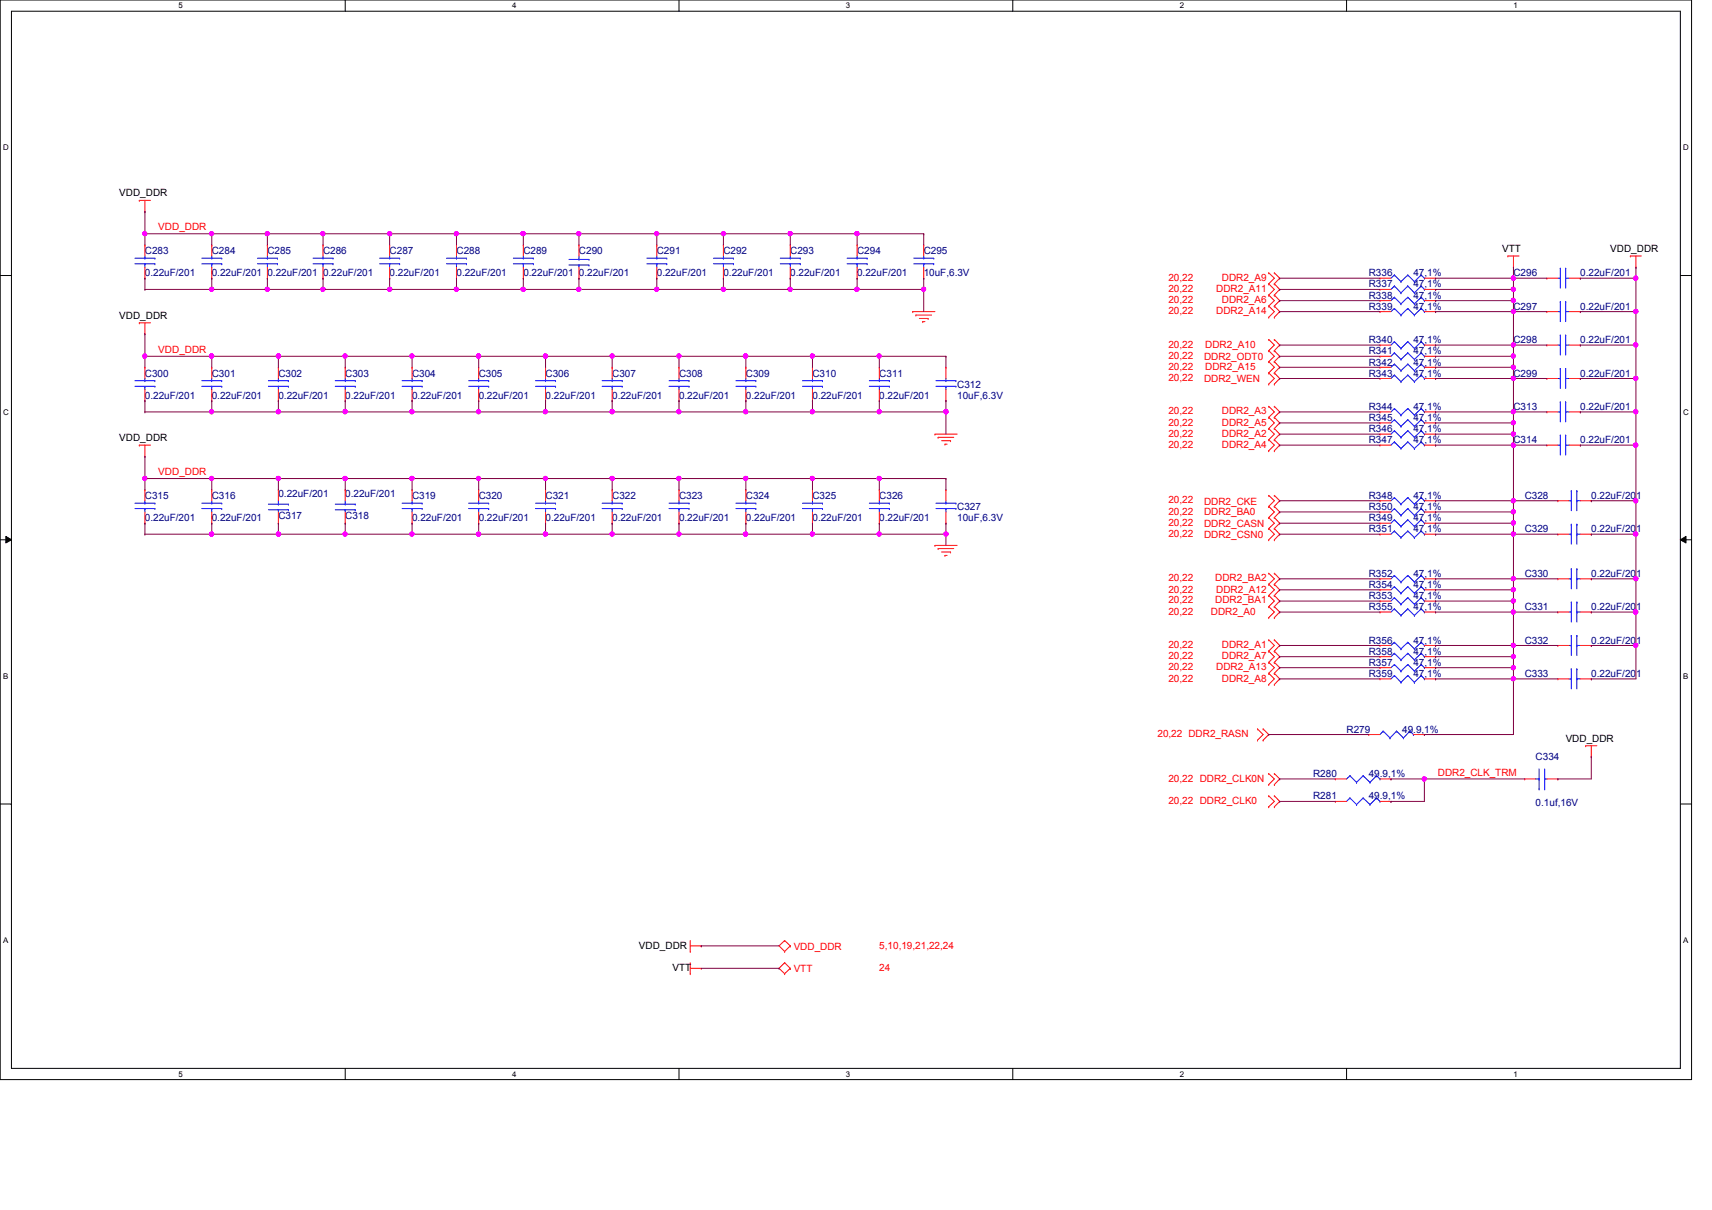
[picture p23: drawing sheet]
<svg xmlns="http://www.w3.org/2000/svg" width="297mm" height="210mm" viewBox="0 0 297 210" stroke-linecap="round" stroke-linejoin="round" font-family="sans-serif">
<defs><g id="words">
<g font-size="1.7">
<text x="20.7" y="34">VDD_DDR</text>
<text x="260.6" y="43.7">VTT</text>
<text x="279.4" y="43.7">VDD_DDR</text>
<text x="20.7" y="55.3">VDD_DDR</text>
<text x="20.7" y="76.5">VDD_DDR</text>
<text x="271.6" y="128.7">VDD_DDR</text>
<text x="110.9" y="164.5">VDD_DDR</text>
<text x="116.7" y="168.4">VTT</text>
</g>
<g font-size="1.7" fill="#f00">
<text x="27.5" y="40">VDD_DDR</text>
<text x="202.7" y="52.6">20,22</text>
<text x="202.7" y="48.7">20,22</text>
<text x="202.7" y="50.7">20,22</text>
<text x="211" y="50.7">DDR2_A11</text>
<text x="212" y="52.6">DDR2_A6</text>
<text x="212" y="48.7">DDR2_A9</text>
<text x="202.7" y="54.5">20,22</text>
<text x="211" y="54.5">DDR2_A14</text>
<text x="27.5" y="61.2">VDD_DDR</text>
<text x="202.7" y="64.2">20,22</text>
<text x="202.7" y="60.3">20,22</text>
<text x="202.7" y="62.2">20,22</text>
<text x="208.9" y="62.4">DDR2_ODT0</text>
<text x="209.1" y="64.2">DDR2_A15</text>
<text x="209.1" y="60.3">DDR2_A10</text>
<text x="202.7" y="71.9">20,22</text>
<text x="202.7" y="66.1">20,22</text>
<text x="208.9" y="66.3">DDR2_WEN</text>
<text x="212" y="71.9">DDR2_A3</text>
<text x="202.7" y="75.7">20,22</text>
<text x="202.7" y="73.8">20,22</text>
<text x="202.7" y="77.7">20,22</text>
<text x="212" y="75.7">DDR2_A2</text>
<text x="212" y="73.8">DDR2_A5</text>
<text x="212" y="77.7">DDR2_A4</text>
<text x="27.5" y="82.4">VDD_DDR</text>
<text x="202.7" y="89.3">20,22</text>
<text x="202.7" y="87.3">20,22</text>
<text x="208.9" y="89.3">DDR2_BA0</text>
<text x="208.9" y="87.5">DDR2_CKE</text>
<text x="202.7" y="91.2">20,22</text>
<text x="202.7" y="93.1">20,22</text>
<text x="208.9" y="91.4">DDR2_CASN</text>
<text x="208.9" y="93.3">DDR2_CSN0</text>
<text x="202.7" y="100.8">20,22</text>
<text x="210.9" y="100.8">DDR2_BA2</text>
<text x="202.7" y="104.7">20,22</text>
<text x="202.7" y="106.6">20,22</text>
<text x="202.7" y="102.8">20,22</text>
<text x="210.1" y="106.6">DDR2_A0</text>
<text x="210.9" y="104.7">DDR2_BA1</text>
<text x="211" y="102.8">DDR2_A12</text>
<text x="202.7" y="112.4">20,22</text>
<text x="212" y="112.4">DDR2_A1</text>
<text x="202.7" y="114.3">20,22</text>
<text x="202.7" y="118.2">20,22</text>
<text x="202.7" y="116.3">20,22</text>
<text x="211" y="116.3">DDR2_A13</text>
<text x="212" y="114.3">DDR2_A7</text>
<text x="212" y="118.2">DDR2_A8</text>
<text x="200.8" y="127.9">20,22 DDR2_RASN</text>
<text x="202.7" y="135.6">20,22 DDR2_CLK0N</text>
<text x="249.5" y="134.5">DDR2_CLK_TRM</text>
<text x="202.7" y="139.4">20,22 DDR2_CLK0</text>
<text x="137.7" y="164.8">VDD_DDR</text>
<text x="152.6" y="164.5">5,10,19,21,22,24</text>
<text x="137.7" y="168.6">VTT</text>
<text x="152.6" y="168.4">24</text>
</g>
<g font-size="1.7" fill="#000080">
<text x="25.1" y="44.1">C283</text>
<text x="25.1" y="48">0.22uF/201</text>
<text x="36.7" y="44.1">C284</text>
<text x="36.7" y="48">0.22uF/201</text>
<text x="46.4" y="44.1">C285</text>
<text x="46.4" y="48">0.22uF/201</text>
<text x="56" y="44.1">C286</text>
<text x="56" y="48">0.22uF/201</text>
<text x="67.6" y="44.1">C287</text>
<text x="67.6" y="48">0.22uF/201</text>
<text x="79.2" y="44.1">C288</text>
<text x="79.2" y="48">0.22uF/201</text>
<text x="90.8" y="44.1">C289</text>
<text x="90.8" y="48">0.22uF/201</text>
<text x="100.5" y="44.1">C290</text>
<text x="100.5" y="48">0.22uF/201</text>
<text x="114" y="44.1">C291</text>
<text x="114" y="48">0.22uF/201</text>
<text x="125.5" y="44.1">C292</text>
<text x="125.5" y="48">0.22uF/201</text>
<text x="137.1" y="44.1">C293</text>
<text x="137.1" y="48">0.22uF/201</text>
<text x="148.7" y="44.1">C294</text>
<text x="148.7" y="48">0.22uF/201</text>
<text x="160.3" y="44.1">C295</text>
<text x="160.3" y="48">10uF,6.3V</text>
<text x="237.5" y="48">R336</text>
<text x="245.2" y="48">47,1%</text>
<text x="262.6" y="48">C296</text>
<text x="274.2" y="48">0.22uF/201</text>
<text x="237.5" y="49.9">R337</text>
<text x="237.5" y="51.8">R338</text>
<text x="237.5" y="53.8">R339</text>
<text x="245.2" y="49.9">47,1%</text>
<text x="245.2" y="51.8">47,1%</text>
<text x="245.2" y="53.8">47,1%</text>
<text x="262.6" y="53.8">C297</text>
<text x="274.2" y="53.8">0.22uF/201</text>
<text x="237.5" y="59.5">R340</text>
<text x="245.2" y="59.5">47,1%</text>
<text x="262.6" y="59.5">C298</text>
<text x="274.2" y="59.5">0.22uF/201</text>
<text x="25.1" y="65.3">C300</text>
<text x="36.7" y="65.3">C301</text>
<text x="48.3" y="65.3">C302</text>
<text x="59.9" y="65.3">C303</text>
<text x="71.5" y="65.3">C304</text>
<text x="83.1" y="65.3">C305</text>
<text x="94.7" y="65.3">C306</text>
<text x="106.2" y="65.3">C307</text>
<text x="117.8" y="65.3">C308</text>
<text x="129.4" y="65.3">C309</text>
<text x="141" y="65.3">C310</text>
<text x="152.6" y="65.3">C311</text>
<text x="237.5" y="61.5">R341</text>
<text x="237.5" y="63.4">R342</text>
<text x="237.5" y="65.3">R343</text>
<text x="245.2" y="61.5">47,1%</text>
<text x="245.2" y="63.4">47,1%</text>
<text x="245.2" y="65.3">47,1%</text>
<text x="262.6" y="65.3">C299</text>
<text x="274.2" y="65.3">0.22uF/201</text>
<text x="25.1" y="69.2">0.22uF/201</text>
<text x="36.7" y="69.2">0.22uF/201</text>
<text x="48.3" y="69.2">0.22uF/201</text>
<text x="59.9" y="69.2">0.22uF/201</text>
<text x="71.5" y="69.2">0.22uF/201</text>
<text x="83.1" y="69.2">0.22uF/201</text>
<text x="94.7" y="69.2">0.22uF/201</text>
<text x="106.2" y="69.2">0.22uF/201</text>
<text x="117.8" y="69.2">0.22uF/201</text>
<text x="129.4" y="69.2">0.22uF/201</text>
<text x="141" y="69.2">0.22uF/201</text>
<text x="152.6" y="69.2">0.22uF/201</text>
<text x="166.1" y="67.3">C312</text>
<text x="166.1" y="69.2">10uF,6.3V</text>
<text x="237.5" y="71.1">R344</text>
<text x="245.2" y="71.1">47,1%</text>
<text x="262.6" y="71.1">C313</text>
<text x="274.2" y="71.1">0.22uF/201</text>
<text x="237.5" y="73.1">R345</text>
<text x="237.5" y="75">R346</text>
<text x="237.5" y="76.9">R347</text>
<text x="245.2" y="73.1">47,1%</text>
<text x="245.2" y="75">47,1%</text>
<text x="245.2" y="76.9">47,1%</text>
<text x="262.6" y="76.9">C314</text>
<text x="274.2" y="76.9">0.22uF/201</text>
<text x="25.1" y="86.6">C315</text>
<text x="36.7" y="86.6">C316</text>
<text x="48.3" y="86.2">0.22uF/201</text>
<text x="59.9" y="86.2">0.22uF/201</text>
<text x="71.5" y="86.6">C319</text>
<text x="83.1" y="86.6">C320</text>
<text x="94.7" y="86.6">C321</text>
<text x="106.2" y="86.6">C322</text>
<text x="117.8" y="86.6">C323</text>
<text x="129.4" y="86.6">C324</text>
<text x="141" y="86.6">C325</text>
<text x="152.6" y="86.6">C326</text>
<text x="166.1" y="88.5">C327</text>
<text x="237.5" y="86.6">R348</text>
<text x="237.5" y="88.5">R350</text>
<text x="245.2" y="86.6">47,1%</text>
<text x="245.2" y="88.5">47,1%</text>
<text x="264.5" y="86.6">C328</text>
<text x="276.1" y="86.6">0.22uF/201</text>
<text x="25.1" y="90.4">0.22uF/201</text>
<text x="36.7" y="90.4">0.22uF/201</text>
<text x="48.3" y="90">C317</text>
<text x="59.9" y="90">C318</text>
<text x="71.5" y="90.4">0.22uF/201</text>
<text x="83.1" y="90.4">0.22uF/201</text>
<text x="94.7" y="90.4">0.22uF/201</text>
<text x="106.2" y="90.4">0.22uF/201</text>
<text x="117.8" y="90.4">0.22uF/201</text>
<text x="129.4" y="90.4">0.22uF/201</text>
<text x="141" y="90.4">0.22uF/201</text>
<text x="152.6" y="90.4">0.22uF/201</text>
<text x="166.1" y="90.4">10uF,6.3V</text>
<text x="237.5" y="90.4">R349</text>
<text x="237.5" y="92.4">R351</text>
<text x="245.2" y="90.4">47,1%</text>
<text x="245.2" y="92.4">47,1%</text>
<text x="264.5" y="92.4">C329</text>
<text x="276.1" y="92.4">0.22uF/201</text>
<text x="237.5" y="100.1">R352</text>
<text x="245.2" y="100.1">47,1%</text>
<text x="264.5" y="100.1">C330</text>
<text x="276.1" y="100.1">0.22uF/201</text>
<text x="237.5" y="103.9">R353</text>
<text x="237.5" y="102">R354</text>
<text x="237.5" y="105.9">R355</text>
<text x="245.2" y="103.9">47,1%</text>
<text x="245.2" y="102">47,1%</text>
<text x="245.2" y="105.9">47,1%</text>
<text x="264.5" y="105.9">C331</text>
<text x="276.1" y="105.9">0.22uF/201</text>
<text x="237.5" y="111.7">R356</text>
<text x="237.5" y="113.6">R358</text>
<text x="245.2" y="111.7">47,1%</text>
<text x="245.2" y="113.6">47,1%</text>
<text x="264.5" y="111.7">C332</text>
<text x="276.1" y="111.7">0.22uF/201</text>
<text x="237.5" y="115.5">R357</text>
<text x="237.5" y="117.4">R359</text>
<text x="245.2" y="115.5">47,1%</text>
<text x="245.2" y="117.4">47,1%</text>
<text x="264.5" y="117.4">C333</text>
<text x="276.1" y="117.4">0.22uF/201</text>
<text x="233.6" y="127.1">R279</text>
<text x="243.3" y="127.1">49.9,1%</text>
<text x="266.4" y="131.9">C334</text>
<text x="227.8" y="134.8">R280</text>
<text x="237.5" y="134.8">49.9,1%</text>
<text x="227.8" y="138.7">R281</text>
<text x="237.5" y="138.7">49.9,1%</text>
<text x="266.4" y="139.8">0.1uf,16V</text>
</g>
<g font-size="1.4">
<text x="30.9" y="1.4">5</text>
<text x="88.9" y="1.4">4</text>
<text x="146.8" y="1.4">3</text>
<text x="204.7" y="1.4">2</text>
<text x="262.6" y="1.4">1</text>
<text x=".5" y="26.1">D</text>
<text x="292.1" y="26.1">D</text>
<text x=".5" y="71.9">C</text>
<text x="292.1" y="71.9">C</text>
<text x=".5" y="117.8">B</text>
<text x="292.1" y="117.8">B</text>
<text x=".5" y="163.6">A</text>
<text x="292.1" y="163.6">A</text>
<text x="30.9" y="186.8">5</text>
<text x="88.9" y="186.8">4</text>
<text x="146.8" y="186.8">3</text>
<text x="204.7" y="186.8">2</text>
<text x="262.6" y="186.8">1</text>
</g>
</g></defs>
<path d="M0 0h293.5v187.3h-293.5zM2 1.9h289.5v183.4h-289.5z" fill="none" stroke="#000" stroke-width=".17"/>
<g fill="#fff">
<path d="M30.9 .2h.8v1.5h-.8z"/>
<path d="M30.9 185.5h.8v1.6h-.8z"/>
</g>
<path d="M59.9 0v1.9M59.9 185.3v2" fill="none" stroke="#000" stroke-width=".17"/>
<g fill="#fff">
<path d="M88.9 .2h.7v1.5h-.7z"/>
<path d="M88.9 185.5h.7v1.6h-.7z"/>
</g>
<path d="M117.8 0v1.9M117.8 185.3v2" fill="none" stroke="#000" stroke-width=".17"/>
<g fill="#fff">
<path d="M146.8 .2h.7v1.5h-.7z"/>
<path d="M146.8 185.5h.7v1.6h-.7z"/>
</g>
<path d="M175.7 0v1.9M175.7 185.3v2" fill="none" stroke="#000" stroke-width=".17"/>
<g fill="#fff">
<path d="M204.7 .2h.7v1.5h-.7z"/>
<path d="M204.7 185.5h.7v1.6h-.7z"/>
</g>
<path d="M233.6 0v1.9M233.6 185.3v2" fill="none" stroke="#000" stroke-width=".17"/>
<g fill="#fff">
<path d="M262.6 .2h.8v1.5h-.8z"/>
<path d="M262.6 185.5h.8v1.6h-.8z"/>
<path d="M.5 24.8h1v1.6h-1z"/>
<path d="M292.1 24.8h.9v1.6h-.9z"/>
<path d="M.5 70.7h1v1.5h-1z"/>
<path d="M292.1 70.7h.9v1.5h-.9z"/>
</g>
<path d="M0 47.8h2M291.5 47.8h2" fill="none" stroke="#000" stroke-width=".17"/>
<g fill="#fff">
<path d="M.5 116.5h.9v1.6h-.9z"/>
<path d="M292.1 116.5h.8v1.6h-.8z"/>
</g>
<path d="M0 93.6h2M1 93l1 .6-1 .6zM291.5 93.6l1-.6v1.2zM291.5 93.6h2" fill="none" stroke="#000" stroke-width=".17"/>
<path d="M1 93l1 .6-1 .6zM291.5 93.6l1-.6v1.2z" fill="#000"/>
<g fill="#fff">
<path d="M.5 162.4h.9v1.5h-.9z"/>
<path d="M292.1 162.4h.8v1.5h-.8z"/>
</g>
<path d="M0 139.5h2M291.5 139.5h2" fill="none" stroke="#000" stroke-width=".17"/>
<g fill="none" stroke="#f00" stroke-width=".17">
<path d="M24.2 34.8h.1M24.2 34.8h1.9M25.1 36.7h.1M25.1 34.8v1.9M24.2 56h.1M24.2 56h1.9M25.1 57.9h.1M25.1 42.5h.1M25.1 48.3h.1M25.1 42.5v1.9M25.1 46.4v1.9M25.1 56v1.9"/>
<path d="M36.7 42.5h.1M36.7 48.3h.1M36.7 42.5v1.9M36.7 46.4v1.9M46.4 42.5h.1M46.4 48.3h.1M46.4 42.5v1.9M46.4 46.4v1.9M56 42.5h.1M56 48.3h.1M56 42.5v1.9M56 46.4v1.9"/>
<path d="M67.6 42.5h.1M67.6 48.3h.1M67.6 42.5v1.9M67.6 46.4v1.9M79.2 42.5h.1M79.2 48.3h.1M79.2 42.5v1.9M79.2 46.4v1.9M90.8 42.5h.1M90.8 48.3h.1M90.8 42.5v1.9M90.8 46.4v1.9"/>
<path d="M100.5 48.3h.1M100.5 42.5h.1M100.5 42.5v1.9M100.5 46.4v1.9M114 42.5h.1M114 48.3h.1M114 42.5v1.9M114 46.4v1.9M125.5 42.5h.1M125.5 48.3h.1M125.5 42.5v1.9M125.5 46.4v1.9"/>
<path d="M137.1 42.5h.1M137.1 48.3h.1M137.1 42.5v1.9M137.1 46.4v1.9M148.7 42.5h.1M148.7 48.3h.1M148.7 42.5v1.9M148.7 46.4v1.9M158.4 54.1h.1M158.4 54.1h3.8M158.9 54.7h.1M158.9 54.7h2.7"/>
<path d="M159.5 55.2h1.5M160.1 55.8h.1M160.1 55.8h.4M160.3 42.5h.1M160.3 48.3h.1M160.3 42.5v1.9M160.3 46.4v1.9M161 55.2h.1M220.1 51.2h.1M220.1 53.1h.1M220.1 47.3h.1M220.1 49.2h.1"/>
<path d="M220.1 55h.1M220.1 58.9h.1M220.1 51.2l1 1-1 .9M220.1 47.3l1 1-1 .9M220.1 49.2l1 1-1 1M220.1 53.1l1 1-1 .9M220.1 58.9l1 1-1 .9M221.1 51.2h.1M221.1 53.1h.1M221.1 47.3h.1M221.1 49.2h.1M221.1 55h.1"/>
<path d="M221.1 58.9h.1M221.1 51.2l.9 1-.9 .9M221.1 47.3l.9 1-.9 .9M221.1 49.2l.9 1-.9 1M221.1 53.1l.9 1-.9 .9M221.1 58.9l.9 1-.9 .9M239.4 59.9h.1M239.4 48.3h.1M239.4 50.2h.1M239.4 52.2h.1M239.4 54.1h.1M239.4 54.1h1.9"/>
<path d="M239.4 59.9h1.9M239.4 48.3h1.9M239.4 50.2h1.9M239.4 52.2h1.9M247.1 54.1h2M247.1 59.9h2M247.1 48.3h2M247.1 50.2h2M247.1 52.2h2M249.1 59.9h.1M249.1 48.3h.1M249.1 50.2h.1"/>
<path d="M249.1 52.2h.1M249.1 54.1h.1M261.6 44.4h.1M261.6 44.4h2M262.6 46.4h.1M262.6 44.4v2M268.4 48.3h.1M268.4 54.1h.1M268.4 59.9h.1M268.4 54.1h1.9M268.4 59.9h1.9M268.4 48.3h1.9"/>
<path d="M272.2 54.1h2M272.2 59.9h2M272.2 48.3h2M274.2 48.3h.1M274.2 54.1h.1M274.2 59.9h.1M282.9 44.4h.1M282.9 44.4h1.9M283.8 46.4h.1M283.8 44.4v2M24.2 77.2h.1M24.2 77.2h1.9"/>
<path d="M25.1 79.2h.1M25.1 63.7h.1M25.1 69.5h.1M25.1 63.7v2M25.1 67.6v1.9M25.1 77.2v2M36.7 63.7h.1M36.7 69.5h.1M36.7 63.7v2M36.7 67.6v1.9M48.3 63.7h.1M48.3 69.5h.1"/>
<path d="M48.3 63.7v2M48.3 67.6v1.9M59.9 63.7h.1M59.9 69.5h.1M59.9 63.7v2M59.9 67.6v1.9M71.5 63.7h.1M71.5 69.5h.1M71.5 63.7v2M71.5 67.6v1.9M83.1 63.7h.1M83.1 69.5h.1"/>
<path d="M83.1 63.7v2M83.1 67.6v1.9M94.7 63.7h.1M94.7 69.5h.1M94.7 63.7v2M94.7 67.6v1.9M106.2 63.7h.1M106.2 69.5h.1M106.2 63.7v2M106.2 67.6v1.9M117.8 63.7h.1M117.8 69.5h.1"/>
<path d="M117.8 63.7v2M117.8 67.6v1.9M129.4 63.7h.1M129.4 69.5h.1M129.4 63.7v2M129.4 67.6v1.9M141 63.7h.1M141 69.5h.1M141 63.7v2M141 67.6v1.9M152.6 63.7h.1M152.6 69.5h.1"/>
<path d="M152.6 63.7v2M152.6 67.6v1.9M162.2 75.3h.1M162.2 75.3h3.9M162.8 75.9h.1M162.8 75.9h2.7M163.4 76.5h1.5M164 77h.1M164 77h.3M164.1 63.7h.1M164.1 69.5h.1M164.1 63.7v2"/>
<path d="M164.1 67.6v1.9M164.9 76.5h.1M220.1 74.3h.1M220.1 76.3h.1M220.1 72.4h.1M220.1 70.5h.1M220.1 78.2h.1M220.1 62.7h.1M220.1 64.7h.1M220.1 60.8h.1M220.1 66.6h.1M220.1 74.3l1 1-1 1"/>
<path d="M220.1 72.4l1 1-1 .9M220.1 70.5l1 1-1 .9M220.1 76.3l1 .9-1 1M220.1 62.7l1 1-1 1M220.1 60.8l1 1-1 .9M220.1 64.7l1 1-1 .9M221.1 74.3h.1M221.1 76.3h.1M221.1 72.4h.1M221.1 70.5h.1M221.1 78.2h.1M221.1 62.7h.1"/>
<path d="M221.1 64.7h.1M221.1 60.8h.1M221.1 66.6h.1M221.1 74.3l.9 1-.9 1M221.1 72.4l.9 1-.9 .9M221.1 70.5l.9 1-.9 .9M221.1 76.3l.9 .9-.9 1M221.1 62.7l.9 1-.9 1M221.1 60.8l.9 1-.9 .9M221.1 64.7l.9 1-.9 .9M239.4 71.5h.1M239.4 73.4h.1"/>
<path d="M239.4 61.8h.1M239.4 75.3h.1M239.4 63.7h.1M239.4 77.2h.1M239.4 65.7h.1M239.4 75.3h1.9M239.4 77.2h1.9M239.4 65.7h1.9M239.4 71.5h1.9M239.4 73.4h1.9M239.4 61.8h1.9M239.4 63.7h1.9"/>
<path d="M247.1 75.3h2M247.1 77.2h2M247.1 65.7h2M247.1 71.5h2M247.1 73.4h2M247.1 61.8h2M247.1 63.7h2M249.1 71.5h.1M249.1 73.4h.1M249.1 61.8h.1M249.1 75.3h.1M249.1 63.7h.1"/>
<path d="M249.1 77.2h.1M249.1 65.7h.1M268.4 65.7h.1M268.4 71.5h.1M268.4 77.2h.1M268.4 77.2h1.9M268.4 65.7h1.9M268.4 71.5h1.9M272.2 77.2h2M272.2 65.7h2M272.2 71.5h2M274.2 65.7h.1"/>
<path d="M274.2 71.5h.1M274.2 77.2h.1M25.1 85h.1M25.1 90.8h.1M25.1 85v1.9M25.1 88.8v2M36.7 85h.1M36.7 90.8h.1M36.7 85v1.9M36.7 88.8v2M48.3 90.8h.1M48.3 85h.1"/>
<path d="M48.3 85v1.9M48.3 88.8v2M59.9 90.8h.1M59.9 85h.1M59.9 85v1.9M59.9 88.8v2M71.5 85h.1M71.5 90.8h.1M71.5 85v1.9M71.5 88.8v2M83.1 85h.1M83.1 90.8h.1"/>
<path d="M83.1 85v1.9M83.1 88.8v2M94.7 85h.1M94.7 90.8h.1M94.7 85v1.9M94.7 88.8v2M106.2 85h.1M106.2 90.8h.1M106.2 85v1.9M106.2 88.8v2M117.8 85h.1M117.8 90.8h.1"/>
<path d="M117.8 85v1.9M117.8 88.8v2M129.4 85h.1M129.4 90.8h.1M129.4 85v1.9M129.4 88.8v2M141 85h.1M141 90.8h.1M141 85v1.9M141 88.8v2M152.6 85h.1M152.6 90.8h.1"/>
<path d="M152.6 85v1.9M152.6 88.8v2M162.2 94.6h.1M162.2 94.6h3.9M162.8 95.2h.1M162.8 95.2h2.7M163.4 95.8h1.5M164 96.4h.1M164 96.4h.3M164.1 85h.1M164.1 90.8h.1M164.1 85v1.9"/>
<path d="M164.1 88.8v2M164.9 95.8h.1M220.1 87.8h.1M220.1 89.8h.1M220.1 99.4h.1M220.1 85.9h.1M220.1 91.7h.1M220.1 93.6h.1M220.1 87.8l1 1-1 1M220.1 99.4l1 1-1 .9M220.1 85.9l1 1-1 .9M220.1 89.8l1 1-1 .9"/>
<path d="M220.1 91.7l1 1-1 .9M221.1 87.8h.1M221.1 89.8h.1M221.1 99.4h.1M221.1 85.9h.1M221.1 91.7h.1M221.1 93.6h.1M221.1 87.8l.9 1-.9 1M221.1 99.4l.9 1-.9 .9M221.1 85.9l.9 1-.9 .9M221.1 89.8l.9 1-.9 .9M221.1 91.7l.9 1-.9 .9"/>
<path d="M239.4 86.9h.1M239.4 90.8h.1M239.4 88.8h.1M239.4 92.7h.1M239.4 86.9h1.9M239.4 90.8h1.9M239.4 92.7h1.9M239.4 88.8h1.9M247.1 86.9h2M247.1 90.8h2M247.1 92.7h2M247.1 88.8h2"/>
<path d="M249.1 86.9h.1M249.1 90.8h.1M249.1 88.8h.1M249.1 92.7h.1M270.3 86.9h.1M270.3 92.7h.1M270.3 86.9h1.9M270.3 92.7h1.9M274.2 86.9h1.9M274.2 92.7h1.9M276.1 86.9h.1M276.1 92.7h.1"/>
<path d="M220.1 101.3h.1M220.1 103.3h.1M220.1 105.2h.1M220.1 107.1h.1M220.1 111h.1M220.1 112.9h.1M220.1 114.9h.1M220.1 116.8h.1M220.1 118.7h.1M220.1 103.3l1 1-1 .9M220.1 105.2l1 1-1 .9M220.1 111l1 1-1 .9"/>
<path d="M220.1 112.9l1 1-1 1M220.1 116.8l1 1-1 .9M220.1 114.9l1 .9-1 1M220.1 101.3l1 1-1 1M221.1 101.3h.1M221.1 103.3h.1M221.1 105.2h.1M221.1 107.1h.1M221.1 111h.1M221.1 112.9h.1M221.1 114.9h.1M221.1 116.8h.1"/>
<path d="M221.1 118.7h.1M221.1 103.3l.9 1-.9 .9M221.1 105.2l.9 1-.9 .9M221.1 111l.9 1-.9 .9M221.1 112.9l.9 1-.9 1M221.1 116.8l.9 1-.9 .9M221.1 114.9l.9 .9-.9 1M221.1 101.3l.9 1-.9 1M239.4 100.4h.1M239.4 104.3h.1M239.4 112h.1M239.4 102.3h.1"/>
<path d="M239.4 115.8h.1M239.4 106.2h.1M239.4 113.9h.1M239.4 117.8h.1M239.4 106.2h1.9M239.4 112h1.9M239.4 100.4h1.9M239.4 117.8h1.9M239.4 104.3h1.9M239.4 102.3h1.9M239.4 115.8h1.9M239.4 113.9h1.9"/>
<path d="M247.1 106.2h2M247.1 112h2M247.1 100.4h2M247.1 117.8h2M247.1 104.3h2M247.1 102.3h2M247.1 115.8h2M247.1 113.9h2M249.1 100.4h.1M249.1 104.3h.1M249.1 112h.1M249.1 102.3h.1"/>
<path d="M249.1 115.8h.1M249.1 106.2h.1M249.1 113.9h.1M249.1 117.8h.1M270.3 106.2h.1M270.3 112h.1M270.3 117.8h.1M270.3 100.4h.1M270.3 106.2h1.9M270.3 112h1.9M270.3 100.4h1.9M270.3 117.8h1.9"/>
<path d="M274.2 106.2h1.9M274.2 112h1.9M274.2 100.4h1.9M274.2 117.8h1.9M276.1 106.2h.1M276.1 112h.1M276.1 117.8h.1M276.1 100.4h.1M218.2 126.4h.1M218.2 128.4h.1M218.2 126.4l1 1-1 1M219.2 126.4h.1"/>
<path d="M219.2 128.4h.1M219.2 126.4l.9 1-.9 1M220.1 134.2h.1M220.1 136.1h.1M220.1 138h.1M220.1 140h.1M220.1 134.2l1 .9-1 1M220.1 138l1 1-1 1M221.1 134.2h.1M221.1 136.1h.1M221.1 138h.1M221.1 140h.1"/>
<path d="M221.1 134.2l.9 .9-.9 1M221.1 138l.9 1-.9 1M231.7 135.1h.1M231.7 139h.1M231.7 135.1h1.9M231.7 139h1.9M237.5 127.4h.1M237.5 127.4h1.9M239.4 135.1h1.9M239.4 139h1.9M241.3 135.1h.1M241.3 139h.1"/>
<path d="M245.2 127.4h1.9M247.1 127.4h.1M264.5 135.1h.1M264.5 135.1h1.9M268.4 135.1h1.9M270.3 135.1h.1M275.1 129.4h.1M275.1 129.4h2M276.1 131.3h.1M276.1 129.4v1.9M119.8 165.1h.1M119.8 168.9h.1"/>
<path d="M119.8 164.1h1.9M119.8 163.2v1.9M119.8 167v1.9M119.8 168h1.9M121.7 164.1h.1M121.7 168h.1M136.1 163.2h.1M136.1 165.1h.1M136.1 167h.1M136.1 168.9h.1M136.1 163.2l-.9 .9 .9 1M136.1 163.2l1 .9"/>
<path d="M136.1 167l-.9 1 .9 .9M136.1 167l1 1M137.1 164.1h.1M137.1 168h.1M137.1 164.1l-1 1M137.1 168l-1 .9"/>
</g>
<g fill="none" stroke="#00f" stroke-width=".17">
<path d="M23.4 45.8h3.5M23.4 44.8h3.5M25.1 44.8h.1M25.1 45.8h.1M25.1 44.4v.4M25.1 45.8v.6M26.9 45.8h.1M26.9 44.8h.1M35 45.8h3.5M35 44.8h3.5M36.7 44.8h.1M36.7 45.8h.1"/>
<path d="M36.7 44.4v.4M36.7 45.8v.6M38.5 45.8h.1M38.5 44.8h.1M44.7 45.8h3.4M44.7 44.8h3.4M46.4 44.8h.1M46.4 45.8h.1M46.4 44.4v.4M46.4 45.8v.6M48.1 45.8h.1M48.1 44.8h.1"/>
<path d="M54.3 45.8h3.5M54.3 44.8h3.5M56 44.8h.1M56 45.8h.1M56 44.4v.4M56 45.8v.6M57.8 45.8h.1M57.8 44.8h.1M65.9 45.8h3.4M65.9 44.8h3.4M67.6 44.8h.1M67.6 45.8h.1"/>
<path d="M67.6 44.4v.4M67.6 45.8v.6M69.3 45.8h.1M69.3 44.8h.1M77.5 45.8h3.4M77.5 44.8h3.4M79.2 44.8h.1M79.2 45.8h.1M79.2 44.4v.4M79.2 45.8v.6M80.9 45.8h.1M80.9 44.8h.1"/>
<path d="M89.1 45.8h3.4M89.1 44.8h3.4M90.8 44.8h.1M90.8 45.8h.1M90.8 44.4v.4M90.8 45.8v.6M92.5 45.8h.1M92.5 44.8h.1M98.7 45h3.5M98.7 46h3.5M100.5 46h.1M100.5 45h.1"/>
<path d="M100.5 44.4v.6M100.5 46v.4M102.2 45h.1M102.2 46h.1M112.2 45.8h3.5M112.2 44.8h3.5M114 44.8h.1M114 45.8h.1M114 44.4v.4M114 45.8v.6M115.7 45.8h.1M115.7 44.8h.1"/>
<path d="M123.8 45.8h3.5M123.8 44.8h3.5M125.5 44.8h.1M125.5 45.8h.1M125.5 44.4v.4M125.5 45.8v.6M127.3 45.8h.1M127.3 44.8h.1M135.4 45.8h3.4M135.4 44.8h3.4M137.1 44.8h.1M137.1 45.8h.1"/>
<path d="M137.1 44.4v.4M137.1 45.8v.6M138.8 45.8h.1M138.8 44.8h.1M147 45.8h3.4M147 44.8h3.4M148.7 44.8h.1M148.7 45.8h.1M148.7 44.4v.4M148.7 45.8v.6M150.4 45.8h.1M150.4 44.8h.1"/>
<path d="M158.5 45.8h3.5M158.5 44.8h3.5M160.3 44.8h.1M160.3 45.8h.1M160.3 44.4v.4M160.3 45.8v.6M162 45.8h.1M162 44.8h.1M241.9 59.3h.1M241.9 47.7h.1M241.9 49.6h.1M241.9 51.6h.1"/>
<path d="M241.9 53.5h.1M241.9 59.3l-.6 .6M241.9 59.3l1.2 1.2M241.9 47.7l-.6 .6M241.9 47.7l1.2 1.2M241.9 49.6l-.6 .6M241.9 49.6l1.2 1.2M241.9 51.6l-.6 .6M241.9 51.6l1.2 1.1M241.9 53.5l-.6 .6M241.9 53.5l1.2 1.2M243.1 48.9h.1"/>
<path d="M243.1 50.8h.1M243.1 52.7h.1M243.1 54.7h.1M244.3 59.3h.1M244.3 47.7h.1M244.3 49.6h.1M244.3 51.6h.1M244.3 53.5h.1M244.3 59.3l-1.2 1.2M244.3 59.3l1.1 1.2M244.3 47.7l-1.2 1.2M244.3 47.7l1.1 1.2"/>
<path d="M244.3 49.6l-1.2 1.2M244.3 49.6l1.1 1.2M244.3 51.6l-1.2 1.1M244.3 51.6l1.1 1.1M244.3 53.5l-1.2 1.2M244.3 53.5l1.1 1.2M245.4 48.9h.1M245.4 50.8h.1M245.4 52.7h.1M245.4 54.7h.1M246.6 59.3h.1M246.6 47.7h.1"/>
<path d="M246.6 49.6h.1M246.6 51.6h.1M246.6 53.5h.1M246.6 59.3l-1.2 1.2M246.6 59.3l.5 .6M246.6 47.7l-1.2 1.2M246.6 47.7l.5 .6M246.6 49.6l-1.2 1.2M246.6 49.6l.5 .6M246.6 51.6l-1.2 1.1M246.6 51.6l.5 .6M246.6 53.5l-1.2 1.2"/>
<path d="M246.6 53.5l.5 .6M247.1 59.9h.1M247.1 48.3h.1M247.1 50.2h.1M247.1 52.2h.1M247.1 54.1h.1M270.3 48.3h.4M270.3 54.1h.4M270.3 59.9h.4M270.7 48.3h.1M270.7 46.5h.1M270.7 54.1h.1"/>
<path d="M270.7 52.3h.1M270.7 59.9h.1M270.7 58.1h.1M270.7 46.5v3.5M270.7 52.3v3.5M270.7 58.1v3.5M271.6 46.5h.1M271.6 48.3h.1M271.6 52.3h.1M271.6 54.1h.1M271.6 58.1h.1M271.6 59.9h.1"/>
<path d="M271.6 46.5v3.5M271.6 52.3v3.5M271.6 58.1v3.5M271.6 48.3h.6M271.6 54.1h.6M271.6 59.9h.6M23.4 67h3.5M23.4 66h3.5M25.1 66h.1M25.1 67h.1M25.1 65.7v.3M25.1 67v.6"/>
<path d="M26.9 67h.1M26.9 66h.1M35 67h3.5M35 66h3.5M36.7 66h.1M36.7 67h.1M36.7 65.7v.3M36.7 67v.6M38.5 67h.1M38.5 66h.1M46.6 67h3.4M46.6 66h3.4"/>
<path d="M48.3 66h.1M48.3 67h.1M48.3 65.7v.3M48.3 67v.6M50 67h.1M50 66h.1M58.2 67h3.4M58.2 66h3.4M59.9 66h.1M59.9 67h.1M59.9 65.7v.3M59.9 67v.6"/>
<path d="M61.6 67h.1M61.6 66h.1M69.8 67h3.4M69.8 66h3.4M71.5 66h.1M71.5 67h.1M71.5 65.7v.3M71.5 67v.6M73.2 67h.1M73.2 66h.1M81.3 67h3.5M81.3 66h3.5"/>
<path d="M83.1 66h.1M83.1 67h.1M83.1 65.7v.3M83.1 67v.6M84.8 67h.1M84.8 66h.1M92.9 67h3.5M92.9 66h3.5M94.7 66h.1M94.7 67h.1M94.7 65.7v.3M94.7 67v.6"/>
<path d="M96.4 67h.1M96.4 66h.1M104.5 67h3.4M104.5 66h3.4M106.2 66h.1M106.2 67h.1M106.2 65.7v.3M106.2 67v.6M107.9 67h.1M107.9 66h.1M116.1 67h3.4M116.1 66h3.4"/>
<path d="M117.8 66h.1M117.8 67h.1M117.8 65.7v.3M117.8 67v.6M119.5 67h.1M119.5 66h.1M127.7 67h3.4M127.7 66h3.4M129.4 66h.1M129.4 67h.1M129.4 65.7v.3M129.4 67v.6"/>
<path d="M131.1 67h.1M131.1 66h.1M139.2 67h3.5M139.2 66h3.5M141 66h.1M141 67h.1M141 65.7v.3M141 67v.6M142.7 67h.1M142.7 66h.1M150.8 67h3.5M150.8 66h3.5"/>
<path d="M152.6 66h.1M152.6 67h.1M152.6 65.7v.3M152.6 67v.6M154.3 67h.1M154.3 66h.1M162.4 67h3.5M162.4 66h3.5M164.1 66h.1M164.1 67h.1M164.1 65.7v.3M164.1 67v.6"/>
<path d="M165.9 67h.1M165.9 66h.1M241.9 70.9h.1M241.9 72.8h.1M241.9 61.2h.1M241.9 74.7h.1M241.9 63.2h.1M241.9 76.7h.1M241.9 65.1h.1M241.9 70.9l-.6 .6M241.9 70.9l1.2 1.1M241.9 72.8l-.6 .6"/>
<path d="M241.9 72.8l1.2 1.2M241.9 61.2l-.6 .6M241.9 61.2l1.2 1.2M241.9 74.7l-.6 .6M241.9 74.7l1.2 1.2M241.9 63.2l-.6 .5M241.9 63.2l1.2 1.1M241.9 76.7l-.6 .5M241.9 76.7l1.2 1.1M241.9 65.1l-.6 .6M241.9 65.1l1.2 1.1M243.1 72h.1"/>
<path d="M243.1 60.5h.1M243.1 74h.1M243.1 62.4h.1M243.1 75.9h.1M243.1 64.3h.1M243.1 77.8h.1M243.1 66.2h.1M244.3 70.9h.1M244.3 72.8h.1M244.3 61.2h.1M244.3 74.7h.1M244.3 63.2h.1"/>
<path d="M244.3 76.7h.1M244.3 65.1h.1M244.3 70.9l-1.2 1.1M244.3 70.9l1.1 1.1M244.3 72.8l-1.2 1.2M244.3 72.8l1.1 1.2M244.3 61.2l-1.2 1.2M244.3 61.2l1.1 1.2M244.3 74.7l-1.2 1.2M244.3 74.7l1.1 1.2M244.3 63.2l-1.2 1.1M244.3 63.2l1.1 1.1"/>
<path d="M244.3 76.7l-1.2 1.1M244.3 76.7l1.1 1.1M244.3 65.1l-1.2 1.1M244.3 65.1l1.1 1.1M245.4 72h.1M245.4 60.5h.1M245.4 74h.1M245.4 62.4h.1M245.4 75.9h.1M245.4 64.3h.1M245.4 77.8h.1M245.4 66.2h.1"/>
<path d="M246.6 70.9h.1M246.6 72.8h.1M246.6 61.2h.1M246.6 74.7h.1M246.6 63.2h.1M246.6 76.7h.1M246.6 65.1h.1M246.6 70.9l-1.2 1.1M246.6 70.9l.5 .6M246.6 72.8l-1.2 1.2M246.6 72.8l.5 .6M246.6 61.2l-1.2 1.2"/>
<path d="M246.6 61.2l.5 .6M246.6 74.7l-1.2 1.2M246.6 74.7l.5 .6M246.6 63.2l-1.2 1.1M246.6 63.2l.5 .5M246.6 76.7l-1.2 1.1M246.6 76.7l.5 .5M246.6 65.1l-1.2 1.1M246.6 65.1l.5 .6M247.1 71.5h.1M247.1 73.4h.1M247.1 61.8h.1"/>
<path d="M247.1 75.3h.1M247.1 63.7h.1M247.1 77.2h.1M247.1 65.7h.1M270.3 65.7h.4M270.3 71.5h.4M270.3 77.2h.4M270.7 65.7h.1M270.7 63.9h.1M270.7 71.5h.1M270.7 69.7h.1M270.7 77.2h.1"/>
<path d="M270.7 75.5h.1M270.7 63.9v3.5M270.7 69.7v3.5M270.7 75.5v3.5M271.6 63.9h.1M271.6 65.7h.1M271.6 69.7h.1M271.6 71.5h.1M271.6 75.5h.1M271.6 77.2h.1M271.6 65.7h.6M271.6 63.9v3.5"/>
<path d="M271.6 69.7v3.5M271.6 75.5v3.5M271.6 71.5h.6M271.6 77.2h.6M23.4 88.2h3.5M23.4 87.3h3.5M25.1 87.3h.1M25.1 88.2h.1M25.1 86.9v.4M25.1 88.2v.6M26.9 88.2h.1M26.9 87.3h.1"/>
<path d="M35 88.2h3.5M35 87.3h3.5M36.7 87.3h.1M36.7 88.2h.1M36.7 86.9v.4M36.7 88.2v.6M38.5 88.2h.1M38.5 87.3h.1M46.6 87.5h3.4M46.6 88.4h3.4M48.3 88.4h.1M48.3 87.5h.1"/>
<path d="M48.3 86.9v.6M48.3 88.4v.4M50 87.5h.1M50 88.4h.1M58.2 87.5h3.4M58.2 88.4h3.4M59.9 88.4h.1M59.9 87.5h.1M59.9 86.9v.6M59.9 88.4v.4M61.6 87.5h.1M61.6 88.4h.1"/>
<path d="M69.8 88.2h3.4M69.8 87.3h3.4M71.5 87.3h.1M71.5 88.2h.1M71.5 86.9v.4M71.5 88.2v.6M73.2 88.2h.1M73.2 87.3h.1M81.3 88.2h3.5M81.3 87.3h3.5M83.1 87.3h.1M83.1 88.2h.1"/>
<path d="M83.1 86.9v.4M83.1 88.2v.6M84.8 88.2h.1M84.8 87.3h.1M92.9 88.2h3.5M92.9 87.3h3.5M94.7 87.3h.1M94.7 88.2h.1M94.7 86.9v.4M94.7 88.2v.6M96.4 88.2h.1M96.4 87.3h.1"/>
<path d="M104.5 88.2h3.4M104.5 87.3h3.4M106.2 87.3h.1M106.2 88.2h.1M106.2 86.9v.4M106.2 88.2v.6M107.9 88.2h.1M107.9 87.3h.1M116.1 88.2h3.4M116.1 87.3h3.4M117.8 87.3h.1M117.8 88.2h.1"/>
<path d="M117.8 86.9v.4M117.8 88.2v.6M119.5 88.2h.1M119.5 87.3h.1M127.7 88.2h3.4M127.7 87.3h3.4M129.4 87.3h.1M129.4 88.2h.1M129.4 86.9v.4M129.4 88.2v.6M131.1 88.2h.1M131.1 87.3h.1"/>
<path d="M139.2 88.2h3.5M139.2 87.3h3.5M141 87.3h.1M141 88.2h.1M141 86.9v.4M141 88.2v.6M142.7 88.2h.1M142.7 87.3h.1M150.8 88.2h3.5M150.8 87.3h3.5M152.6 87.3h.1M152.6 88.2h.1"/>
<path d="M152.6 86.9v.4M152.6 88.2v.6M154.3 88.2h.1M154.3 87.3h.1M162.4 88.2h3.5M162.4 87.3h3.5M164.1 87.3h.1M164.1 88.2h.1M164.1 86.9v.4M164.1 88.2v.6M165.9 88.2h.1M165.9 87.3h.1"/>
<path d="M241.9 99.8h.1M241.9 86.3h.1M241.9 90.2h.1M241.9 88.2h.1M241.9 92.1h.1M241.9 99.8l-.6 .6M241.9 99.8l1.2 1.2M241.9 86.3l-.6 .6M241.9 86.3l1.2 1.2M241.9 90.2l-.6 .6M241.9 90.2l1.2 1.1M241.9 88.2l-.6 .6"/>
<path d="M241.9 88.2l1.2 1.2M241.9 92.1l-.6 .6M241.9 92.1l1.2 1.2M243.1 87.5h.1M243.1 91.3h.1M243.1 89.4h.1M243.1 93.3h.1M244.3 99.8h.1M244.3 86.3h.1M244.3 90.2h.1M244.3 88.2h.1M244.3 92.1h.1"/>
<path d="M244.3 99.8l-1.2 1.2M244.3 99.8l1.1 1.2M244.3 86.3l-1.2 1.2M244.3 86.3l1.1 1.2M244.3 90.2l-1.2 1.1M244.3 90.2l1.1 1.1M244.3 88.2l-1.2 1.2M244.3 88.2l1.1 1.2M244.3 92.1l-1.2 1.2M244.3 92.1l1.1 1.2M245.4 87.5h.1M245.4 91.3h.1"/>
<path d="M245.4 89.4h.1M245.4 93.3h.1M246.6 99.8h.1M246.6 86.3h.1M246.6 90.2h.1M246.6 88.2h.1M246.6 92.1h.1M246.6 99.8l-1.2 1.2M246.6 99.8l.5 .6M246.6 86.3l-1.2 1.2M246.6 86.3l.5 .6M246.6 90.2l-1.2 1.1"/>
<path d="M246.6 90.2l.5 .6M246.6 88.2l-1.2 1.2M246.6 88.2l.5 .6M246.6 92.1l-1.2 1.2M246.6 92.1l.5 .6M247.1 86.9h.1M247.1 90.8h.1M247.1 88.8h.1M247.1 92.7h.1M272.2 86.9h.4M272.2 92.7h.4M272.6 86.9h.1"/>
<path d="M272.6 85.1h.1M272.6 92.7h.1M272.6 90.9h.1M272.6 98.7h.1M272.6 85.1v3.5M272.6 90.9v3.5M272.6 98.7v3.5M273.6 85.1h.1M273.6 86.9h.1M273.6 90.9h.1M273.6 92.7h.1M273.6 98.7h.1"/>
<path d="M273.6 85.1v3.5M273.6 90.9v3.5M273.6 98.7v3.5M273.6 86.9h.6M273.6 92.7h.6M241.9 103.7h.1M241.9 111.4h.1M241.9 101.8h.1M241.9 115.3h.1M241.9 105.6h.1M241.9 113.3h.1M241.9 117.2h.1"/>
<path d="M241.9 103.7l-.6 .6M241.9 103.7l1.2 1.1M241.9 111.4l-.6 .6M241.9 111.4l1.2 1.2M241.9 101.8l-.6 .5M241.9 101.8l1.2 1.1M241.9 115.3l-.6 .5M241.9 115.3l1.2 1.1M241.9 105.6l-.6 .6M241.9 105.6l1.2 1.2M241.9 113.3l-.6 .6M241.9 113.3l1.2 1.2"/>
<path d="M241.9 117.2l-.6 .6M241.9 117.2l1.2 1.2M243.1 101h.1M243.1 104.8h.1M243.1 112.6h.1M243.1 102.9h.1M243.1 116.4h.1M243.1 106.8h.1M243.1 114.5h.1M243.1 118.4h.1M244.3 103.7h.1M244.3 111.4h.1"/>
<path d="M244.3 101.8h.1M244.3 115.3h.1M244.3 105.6h.1M244.3 113.3h.1M244.3 117.2h.1M244.3 103.7l-1.2 1.1M244.3 103.7l1.1 1.1M244.3 111.4l-1.2 1.2M244.3 111.4l1.1 1.2M244.3 101.8l-1.2 1.1M244.3 101.8l1.1 1.1M244.3 115.3l-1.2 1.1"/>
<path d="M244.3 115.3l1.1 1.1M244.3 105.6l-1.2 1.2M244.3 105.6l1.1 1.2M244.3 113.3l-1.2 1.2M244.3 113.3l1.1 1.2M244.3 117.2l-1.2 1.2M244.3 117.2l1.1 1.2M245.4 101h.1M245.4 104.8h.1M245.4 112.6h.1M245.4 102.9h.1M245.4 116.4h.1"/>
<path d="M245.4 106.8h.1M245.4 114.5h.1M245.4 118.4h.1M246.6 103.7h.1M246.6 111.4h.1M246.6 101.8h.1M246.6 115.3h.1M246.6 105.6h.1M246.6 113.3h.1M246.6 117.2h.1M246.6 103.7l-1.2 1.1M246.6 103.7l.5 .6"/>
<path d="M246.6 111.4l-1.2 1.2M246.6 111.4l.5 .6M246.6 101.8l-1.2 1.1M246.6 101.8l.5 .5M246.6 115.3l-1.2 1.1M246.6 115.3l.5 .5M246.6 105.6l-1.2 1.2M246.6 105.6l.5 .6M246.6 113.3l-1.2 1.2M246.6 113.3l.5 .6M246.6 117.2l-1.2 1.2M246.6 117.2l.5 .6"/>
<path d="M247.1 100.4h.1M247.1 104.3h.1M247.1 112h.1M247.1 102.3h.1M247.1 115.8h.1M247.1 106.2h.1M247.1 113.9h.1M247.1 117.8h.1M272.2 106.2h.4M272.2 112h.4M272.2 117.8h.4M272.2 100.4h.4"/>
<path d="M272.6 106.2h.1M272.6 104.4h.1M272.6 112h.1M272.6 110.2h.1M272.6 117.8h.1M272.6 116h.1M272.6 100.4h.1M272.6 104.4v3.5M272.6 110.2v3.5M272.6 116v3.5M273.6 104.4h.1M273.6 106.2h.1"/>
<path d="M273.6 110.2h.1M273.6 112h.1M273.6 116h.1M273.6 117.8h.1M273.6 100.4h.1M273.6 106.2h.6M273.6 104.4v3.5M273.6 110.2v3.5M273.6 116v3.5M273.6 112h.6M273.6 117.8h.6M273.6 100.4h.6"/>
<path d="M234.2 134.6h.1M234.2 138.4h.1M234.2 134.6l-.6 .5M234.2 134.6l1.2 1.1M234.2 138.4l-.6 .6M234.2 138.4l1.2 1.2M235.4 135.7h.1M235.4 139.6h.1M236.5 134.6h.1M236.5 138.4h.1M236.5 134.6l-1.1 1.1M236.5 134.6l1.2 1.1"/>
<path d="M236.5 138.4l-1.1 1.2M236.5 138.4l1.2 1.2M237.7 135.7h.1M237.7 139.6h.1M238.8 134.6h.1M238.8 138.4h.1M238.8 134.6l-1.1 1.1M238.8 134.6l.6 .5M238.8 138.4l-1.1 1.2M238.8 138.4l.6 .6M239.4 135.1h.1M239.4 139h.1"/>
<path d="M240 126.8h.1M240 126.8l-.6 .6M240 126.8l1.2 1.2M241.2 128h.1M242.3 126.8h.1M242.3 126.8l-1.1 1.2M242.3 126.8l1.2 1.2M243.5 128h.1M244.6 126.8h.1M244.6 126.8l-1.1 1.2M244.6 126.8l.6 .6M245.2 127.4h.1"/>
<path d="M266.4 135.1h.6M267 136.9h.1M267 135.1h.1M267 133.4v3.5M268 135.1h.1M268 136.9h.1M268 135.1h.4M268 133.4v3.5"/>
</g>
<path d="M262.6 48.3h.1M262.6 48.3h5.8M274.2 48.3h.1M274.2 54.1h.1M274.2 48.3h9.6M283.8 46.4h.1M283.8 48.3h.1M283.8 46.4v7.7h-9.6" fill="none" stroke="#800040" stroke-width=".17"/>
<circle cx="283.8" cy="54" r=".37" fill="#f0f"/>
<circle cx="283.8" cy="54" r=".37" fill="none" stroke="#f0f" stroke-width=".17"/>
<circle cx="283.8" cy="48.3" r=".38" fill="#f0f"/>
<circle cx="283.8" cy="48.3" r=".38" fill="none" stroke="#f0f" stroke-width=".17"/>
<g fill="none" stroke="#800040" stroke-width=".17">
<path d="M262.6 59.9h.1M262.6 54.1h.1M262.6 59.9h5.8M262.6 54.1h5.8M274.2 59.9h.1M283.8 54.1h.1M283.8 54.1v5.8h-9.6M249.1 71.5h.1M249.1 77.2h.1M249.1 71.5h13.5M249.1 77.2h13.5M276.1 131.3h.1"/>
<path d="M276.1 131.3v3.8"/>
</g>
<circle cx="262.6" cy="77.2" r=".38" fill="#f0f"/>
<circle cx="262.6" cy="77.2" r=".38" fill="none" stroke="#f0f" stroke-width=".17"/>
<path d="M249.1 73.4h.1M249.1 73.4h13.5" fill="none" stroke="#800040" stroke-width=".17"/>
<circle cx="262.6" cy="73.3" r=".37" fill="#f0f"/>
<circle cx="262.6" cy="73.3" r=".37" fill="none" stroke="#f0f" stroke-width=".17"/>
<path d="M249.1 75.3h.1M249.1 75.3h13.5" fill="none" stroke="#800040" stroke-width=".17"/>
<circle cx="262.6" cy="75.3" r=".37" fill="#f0f"/>
<circle cx="262.6" cy="75.3" r=".37" fill="none" stroke="#f0f" stroke-width=".17"/>
<path d="M249.1 100.4h.1M249.1 106.2h.1M249.1 100.4h13.5M249.1 106.2h13.5" fill="none" stroke="#800040" stroke-width=".17"/>
<circle cx="262.6" cy="106.2" r=".38" fill="#f0f"/>
<circle cx="262.6" cy="106.2" r=".38" fill="none" stroke="#f0f" stroke-width=".17"/>
<path d="M249.1 102.3h.1M249.1 102.3h13.5" fill="none" stroke="#800040" stroke-width=".17"/>
<circle cx="262.6" cy="102.3" r=".37" fill="#f0f"/>
<circle cx="262.6" cy="102.3" r=".37" fill="none" stroke="#f0f" stroke-width=".17"/>
<path d="M249.1 104.3h.1M249.1 104.3h13.5" fill="none" stroke="#800040" stroke-width=".17"/>
<circle cx="262.6" cy="104.2" r=".37" fill="#f0f"/>
<circle cx="262.6" cy="104.2" r=".37" fill="none" stroke="#f0f" stroke-width=".17"/>
<path d="M262.6 92.7h.1M262.6 92.7v9.6M262.6 104.3h.1M262.6 100.4h.1M262.6 104.3v1.9" fill="none" stroke="#800040" stroke-width=".17"/>
<circle cx="262.6" cy="100.4" r=".38" fill="#f0f"/>
<circle cx="262.6" cy="100.4" r=".38" fill="none" stroke="#f0f" stroke-width=".17"/>
<circle cx="262.6" cy="92.6" r=".37" fill="#f0f"/>
<circle cx="262.6" cy="92.6" r=".37" fill="none" stroke="#f0f" stroke-width=".17"/>
<path d="M249.1 65.7h.1M249.1 65.7h13.5M262.6 102.3h.1M262.6 102.3v2" fill="none" stroke="#800040" stroke-width=".17"/>
<circle cx="262.6" cy="65.6" r=".37" fill="#f0f"/>
<circle cx="262.6" cy="65.6" r=".37" fill="none" stroke="#f0f" stroke-width=".17"/>
<path d="M262.6 54.1h.1M262.6 54.1v5.8M249.1 61.8h.1M249.1 61.8h13.5M262.6 65.7h.1M262.6 65.7v5.8" fill="none" stroke="#800040" stroke-width=".17"/>
<circle cx="262.6" cy="61.8" r=".38" fill="#f0f"/>
<circle cx="262.6" cy="61.8" r=".38" fill="none" stroke="#f0f" stroke-width=".17"/>
<path d="M249.1 59.9h.1M249.1 59.9h13.5" fill="none" stroke="#800040" stroke-width=".17"/>
<circle cx="262.6" cy="59.8" r=".37" fill="#f0f"/>
<circle cx="262.6" cy="59.8" r=".37" fill="none" stroke="#f0f" stroke-width=".17"/>
<path d="M249.1 63.7h.1M249.1 63.7h13.5" fill="none" stroke="#800040" stroke-width=".17"/>
<circle cx="262.6" cy="63.7" r=".37" fill="#f0f"/>
<circle cx="262.6" cy="63.7" r=".37" fill="none" stroke="#f0f" stroke-width=".17"/>
<path d="M262.6 61.8h.1M262.6 77.2h.1M262.6 73.4h.1M262.6 71.5h.1M262.6 61.8v1.9M262.6 71.5v3.8M262.6 77.2v9.7" fill="none" stroke="#800040" stroke-width=".17"/>
<circle cx="262.6" cy="71.4" r=".38" fill="#f0f"/>
<circle cx="262.6" cy="71.4" r=".38" fill="none" stroke="#f0f" stroke-width=".17"/>
<path d="M262.6 50.2h.1M262.6 50.2v2M262.6 63.7h.1M262.6 63.7v2M249.1 86.9h.1M249.1 86.9h13.5M241.3 135.1h.1M241.3 135.1h5.8" fill="none" stroke="#800040" stroke-width=".17"/>
<circle cx="262.6" cy="86.9" r=".38" fill="#f0f"/>
<circle cx="262.6" cy="86.9" r=".38" fill="none" stroke="#f0f" stroke-width=".17"/>
<path d="M249.1 88.8h.1M249.1 88.8h13.5" fill="none" stroke="#800040" stroke-width=".17"/>
<circle cx="262.6" cy="88.8" r=".37" fill="#f0f"/>
<circle cx="262.6" cy="88.8" r=".37" fill="none" stroke="#f0f" stroke-width=".17"/>
<path d="M249.1 90.8h.1M249.1 90.8h13.5" fill="none" stroke="#800040" stroke-width=".17"/>
<circle cx="262.6" cy="90.7" r=".38" fill="#f0f"/>
<circle cx="262.6" cy="90.7" r=".38" fill="none" stroke="#f0f" stroke-width=".17"/>
<path d="M249.1 92.7h.1M249.1 92.7h13.5M249.1 113.9h.1M249.1 113.9h13.5M262.6 106.2h.1M262.6 106.2v5.8" fill="none" stroke="#800040" stroke-width=".17"/>
<circle cx="262.6" cy="113.9" r=".37" fill="#f0f"/>
<circle cx="262.6" cy="113.9" r=".37" fill="none" stroke="#f0f" stroke-width=".17"/>
<path d="M249.1 112h.1M249.1 112h13.5" fill="none" stroke="#800040" stroke-width=".17"/>
<circle cx="262.6" cy="111.9" r=".37" fill="#f0f"/>
<circle cx="262.6" cy="111.9" r=".37" fill="none" stroke="#f0f" stroke-width=".17"/>
<path d="M249.1 50.2h.1M249.1 52.2h.1M249.1 50.2h13.5M249.1 52.2h13.5M262.6 112h.1M262.6 112v1.9" fill="none" stroke="#800040" stroke-width=".17"/>
<circle cx="262.6" cy="52.1" r=".38" fill="#f0f"/>
<circle cx="262.6" cy="52.1" r=".38" fill="none" stroke="#f0f" stroke-width=".17"/>
<path d="M249.1 54.1h.1M249.1 54.1h13.5" fill="none" stroke="#800040" stroke-width=".17"/>
<circle cx="262.6" cy="54" r=".37" fill="#f0f"/>
<circle cx="262.6" cy="54" r=".37" fill="none" stroke="#f0f" stroke-width=".17"/>
<path d="M249.1 48.3h.1M262.6 59.9h.1M262.6 46.4h.1M262.6 46.4v1.9h-13.5M262.6 59.9v1.9M249.1 115.8h.1M249.1 115.8h13.5M262.6 117.8h.1M262.6 117.8h7.7" fill="none" stroke="#800040" stroke-width=".17"/>
<circle cx="262.6" cy="115.8" r=".38" fill="#f0f"/>
<circle cx="262.6" cy="115.8" r=".38" fill="none" stroke="#f0f" stroke-width=".17"/>
<path d="M262.6 52.2h.1M262.6 48.3h.1M262.6 48.3v1.9M262.6 52.2v1.9" fill="none" stroke="#800040" stroke-width=".17"/>
<circle cx="262.6" cy="50.2" r=".37" fill="#f0f"/>
<circle cx="262.6" cy="50.2" r=".37" fill="none" stroke="#f0f" stroke-width=".17"/>
<circle cx="262.6" cy="48.3" r=".38" fill="#f0f"/>
<circle cx="262.6" cy="48.3" r=".38" fill="none" stroke="#f0f" stroke-width=".17"/>
<g fill="none" stroke="#800040" stroke-width=".17">
<path d="M262.6 75.3h.1M262.6 75.3v1.9M262.6 90.8h.1M262.6 88.8h.1M262.6 86.9h.1M262.6 86.9v5.8M262.6 115.8h.1M262.6 115.8v2M283.8 106.2h.1M283.8 106.2v5.8M241.3 139h.1M247.1 135.1h.1"/>
<path d="M247.1 135.1v3.9h-5.8M270.3 135.1h.1M270.3 135.1h5.8"/>
</g>
<circle cx="283.8" cy="106.2" r=".38" fill="#f0f"/>
<circle cx="283.8" cy="106.2" r=".38" fill="none" stroke="#f0f" stroke-width=".17"/>
<path d="M276.1 112h.1M276.1 117.8h.1M276.1 112h7.7M283.8 112h.1M283.8 112v5.8h-7.7" fill="none" stroke="#800040" stroke-width=".17"/>
<circle cx="283.8" cy="111.9" r=".37" fill="#f0f"/>
<circle cx="283.8" cy="111.9" r=".37" fill="none" stroke="#f0f" stroke-width=".17"/>
<g fill="none" stroke="#800040" stroke-width=".17">
<path d="M283.8 77.2h.1M283.8 77.2v9.7h-7.7M262.6 86.9h.1M262.6 92.7h.1M262.6 86.9h7.7M262.6 92.7h7.7M276.1 86.9h.1M249.1 117.8h.1M249.1 117.8h13.5M262.6 112h.1M262.6 113.9h.1M262.6 112h7.7"/>
<path d="M262.6 113.9v1.9"/>
</g>
<circle cx="283.8" cy="86.9" r=".38" fill="#f0f"/>
<circle cx="283.8" cy="86.9" r=".38" fill="none" stroke="#f0f" stroke-width=".17"/>
<path d="M276.1 92.7h.1M276.1 92.7h7.7M283.8 86.9h.1M283.8 92.7h.1M283.8 86.9v13.5h-7.7M262.6 100.4h.1M262.6 106.2h.1M262.6 100.4h7.7M262.6 106.2h7.7M276.1 100.4h.1" fill="none" stroke="#800040" stroke-width=".17"/>
<circle cx="283.8" cy="100.4" r=".38" fill="#f0f"/>
<circle cx="283.8" cy="100.4" r=".38" fill="none" stroke="#f0f" stroke-width=".17"/>
<circle cx="283.8" cy="92.6" r=".37" fill="#f0f"/>
<circle cx="283.8" cy="92.6" r=".37" fill="none" stroke="#f0f" stroke-width=".17"/>
<g fill="none" stroke="#800040" stroke-width=".17">
<path d="M262.6 65.7h.1M262.6 71.5h.1M262.6 77.2h.1M262.6 65.7h5.8M262.6 71.5h5.8M262.6 77.2h5.8M274.2 71.5h.1M274.2 77.2h.1M274.2 71.5h9.6M283.8 65.7h.1M283.8 71.5h.1M283.8 65.7v11.5h-9.6"/>
<path d="M276.1 106.2h.1M283.8 100.4h.1M283.8 100.4v5.8h-7.7"/>
</g>
<circle cx="283.8" cy="77.2" r=".38" fill="#f0f"/>
<circle cx="283.8" cy="77.2" r=".38" fill="none" stroke="#f0f" stroke-width=".17"/>
<circle cx="283.8" cy="71.4" r=".38" fill="#f0f"/>
<circle cx="283.8" cy="71.4" r=".38" fill="none" stroke="#f0f" stroke-width=".17"/>
<path d="M283.8 59.9h.1M283.8 59.9v5.8h-9.6M274.2 65.7h.1" fill="none" stroke="#800040" stroke-width=".17"/>
<circle cx="283.8" cy="65.6" r=".37" fill="#f0f"/>
<circle cx="283.8" cy="65.6" r=".37" fill="none" stroke="#f0f" stroke-width=".17"/>
<circle cx="283.8" cy="59.8" r=".37" fill="#f0f"/>
<circle cx="283.8" cy="59.8" r=".37" fill="none" stroke="#f0f" stroke-width=".17"/>
<path d="M262.6 117.8h.1M262.6 117.8v9.6h-15.5M247.1 127.4h.1M121.7 164.1h.1M121.7 168h13.5M121.7 164.1h13.5M135.2 168h.1" fill="none" stroke="#800040" stroke-width=".17"/>
<circle cx="262.6" cy="117.7" r=".37" fill="#f0f"/>
<circle cx="262.6" cy="117.7" r=".37" fill="none" stroke="#f0f" stroke-width=".17"/>
<g fill="none" stroke="#800040" stroke-width=".17">
<path d="M56 40.6h.1M56 40.6v1.9M222 52.2h.1M222 50.2h.1M222 54.1h.1M222 48.3h.1M222 59.9h.1M222 52.2h17.4M222 50.2h17.4M222 54.1h17.4M222 48.3h17.4M222 59.9h17.4"/>
<path d="M222 61.8h.1M222 73.4h.1M222 77.2h.1M222 71.5h.1M222 63.7h.1M222 65.7h.1M222 75.3h.1M222 61.8h17.4M222 73.4h17.4M222 77.2h17.4M222 71.5h17.4M222 63.7h17.4"/>
<path d="M222 65.7h17.4M222 75.3h17.4M222 90.8h.1M222 88.8h.1M222 92.7h.1M222 86.9h.1M222 90.8h17.4M222 88.8h17.4M222 92.7h17.4M222 86.9h17.4M222 100.4h.1M222 104.3h.1"/>
<path d="M222 113.9h.1M222 117.8h.1M222 106.2h.1M222 112h.1M222 115.8h.1M222 102.3h.1M222 100.4h17.4M222 104.3h17.4M222 113.9h17.4M222 117.8h17.4M222 106.2h17.4M222 112h17.4"/>
<path d="M222 115.8h17.4M222 102.3h17.4M220.1 127.4h.1M220.1 127.4h17.4M222 139h.1M222 135.1h.1M222 139h9.7M222 135.1h9.7"/>
</g>
<circle cx="56" cy="40.5" r=".37" fill="#f0f"/>
<circle cx="56" cy="40.5" r=".37" fill="none" stroke="#f0f" stroke-width=".17"/>
<path d="M36.7 40.6h.1M36.7 40.6h19.3M46.4 40.6h.1M46.4 40.6v1.9" fill="none" stroke="#800040" stroke-width=".17"/>
<circle cx="46.4" cy="40.5" r=".37" fill="#f0f"/>
<circle cx="46.4" cy="40.5" r=".37" fill="none" stroke="#f0f" stroke-width=".17"/>
<circle cx="36.7" cy="40.5" r=".37" fill="#f0f"/>
<circle cx="36.7" cy="40.5" r=".37" fill="none" stroke="#f0f" stroke-width=".17"/>
<path d="M56 48.3h.1M56 48.3v1.9" fill="none" stroke="#800040" stroke-width=".17"/>
<circle cx="56" cy="50.2" r=".37" fill="#f0f"/>
<circle cx="56" cy="50.2" r=".37" fill="none" stroke="#f0f" stroke-width=".17"/>
<path d="M46.4 48.3h.1M46.4 48.3v1.9" fill="none" stroke="#800040" stroke-width=".17"/>
<circle cx="46.4" cy="50.2" r=".37" fill="#f0f"/>
<circle cx="46.4" cy="50.2" r=".37" fill="none" stroke="#f0f" stroke-width=".17"/>
<g fill="none" stroke="#800040" stroke-width=".17">
<path d="M36.7 50.2h.1M36.7 50.2h19.3M46.4 50.2h.1M114 40.6h.1M114 48.3h.1M114 40.6v1.9M114 48.3v1.9M148.7 50.2h.1M148.7 50.2h11.6M160.3 50.2h.1M160.3 50.2v3.9M48.3 61.8h.1"/>
<path d="M48.3 61.8h11.6M59.9 61.8h.1M59.9 61.8v1.9"/>
</g>
<circle cx="113.9" cy="50.2" r=".37" fill="#f0f"/>
<circle cx="113.9" cy="50.2" r=".37" fill="none" stroke="#f0f" stroke-width=".17"/>
<path d="M125.5 40.6h.1M125.5 40.6v1.9M137.1 40.6h.1M137.1 50.2h.1M137.1 40.6v1.9M137.1 50.2h11.6M148.7 40.6h.1M148.7 40.6v1.9" fill="none" stroke="#800040" stroke-width=".17"/>
<circle cx="148.7" cy="50.2" r=".37" fill="#f0f"/>
<circle cx="148.7" cy="50.2" r=".37" fill="none" stroke="#f0f" stroke-width=".17"/>
<circle cx="137.1" cy="50.2" r=".37" fill="#f0f"/>
<circle cx="137.1" cy="50.2" r=".37" fill="none" stroke="#f0f" stroke-width=".17"/>
<path d="M114 50.2h.1M114 50.2h23.1M125.5 40.6h.1M125.5 50.2h.1M125.5 40.6h23.2M137.1 40.6h.1" fill="none" stroke="#800040" stroke-width=".17"/>
<circle cx="148.7" cy="40.5" r=".37" fill="#f0f"/>
<circle cx="148.7" cy="40.5" r=".37" fill="none" stroke="#f0f" stroke-width=".17"/>
<circle cx="137.1" cy="40.5" r=".37" fill="#f0f"/>
<circle cx="137.1" cy="40.5" r=".37" fill="none" stroke="#f0f" stroke-width=".17"/>
<path d="M114 40.6h.1M114 40.6h11.5" fill="none" stroke="#800040" stroke-width=".17"/>
<circle cx="125.5" cy="40.5" r=".37" fill="#f0f"/>
<circle cx="125.5" cy="40.5" r=".37" fill="none" stroke="#f0f" stroke-width=".17"/>
<path d="M125.5 48.3h.1M125.5 48.3v1.9" fill="none" stroke="#800040" stroke-width=".17"/>
<circle cx="125.5" cy="50.2" r=".37" fill="#f0f"/>
<circle cx="125.5" cy="50.2" r=".37" fill="none" stroke="#f0f" stroke-width=".17"/>
<path d="M137.1 48.3h.1M137.1 48.3v1.9M148.7 48.3h.1M148.7 48.3v1.9M36.7 61.8h.1M36.7 61.8h11.6M48.3 61.8h.1M48.3 61.8v1.9" fill="none" stroke="#800040" stroke-width=".17"/>
<circle cx="48.3" cy="61.8" r=".38" fill="#f0f"/>
<circle cx="48.3" cy="61.8" r=".38" fill="none" stroke="#f0f" stroke-width=".17"/>
<circle cx="36.7" cy="61.8" r=".38" fill="#f0f"/>
<circle cx="36.7" cy="61.8" r=".38" fill="none" stroke="#f0f" stroke-width=".17"/>
<path d="M164.1 71.5h.1M164.1 71.5v3.8" fill="none" stroke="#800040" stroke-width=".17"/>
<circle cx="164.1" cy="71.4" r=".38" fill="#f0f"/>
<circle cx="164.1" cy="71.4" r=".38" fill="none" stroke="#f0f" stroke-width=".17"/>
<path d="M164.1 83h.1M164.1 92.7h.1M164.1 83v2M164.1 92.7v1.9" fill="none" stroke="#800040" stroke-width=".17"/>
<circle cx="164.1" cy="92.6" r=".37" fill="#f0f"/>
<circle cx="164.1" cy="92.6" r=".37" fill="none" stroke="#f0f" stroke-width=".17"/>
<path d="M25.1 40.6h.1M25.1 40.6v1.9M36.7 40.6h.1M36.7 40.6v1.9" fill="none" stroke="#800040" stroke-width=".17"/>
<circle cx="25.1" cy="40.5" r=".37" fill="#f0f"/>
<circle cx="25.1" cy="40.5" r=".37" fill="none" stroke="#f0f" stroke-width=".17"/>
<path d="M25.1 48.3h.1M25.1 48.3v1.9M79.2 48.3h.1M79.2 48.3v1.9" fill="none" stroke="#800040" stroke-width=".17"/>
<circle cx="79.2" cy="50.2" r=".37" fill="#f0f"/>
<circle cx="79.2" cy="50.2" r=".37" fill="none" stroke="#f0f" stroke-width=".17"/>
<path d="M25.1 50.2h.1M25.1 40.6h.1M25.1 50.2h11.6M25.1 40.6h11.6M67.6 40.6h.1M67.6 40.6h11.6M67.6 40.6v1.9M79.2 40.6h.1M79.2 40.6v1.9" fill="none" stroke="#800040" stroke-width=".17"/>
<circle cx="79.2" cy="40.5" r=".37" fill="#f0f"/>
<circle cx="79.2" cy="40.5" r=".37" fill="none" stroke="#f0f" stroke-width=".17"/>
<circle cx="67.6" cy="40.5" r=".37" fill="#f0f"/>
<circle cx="67.6" cy="40.5" r=".37" fill="none" stroke="#f0f" stroke-width=".17"/>
<path d="M56 50.2h.1M67.6 48.3h.1M67.6 48.3v1.9h-11.6" fill="none" stroke="#800040" stroke-width=".17"/>
<circle cx="67.6" cy="50.2" r=".37" fill="#f0f"/>
<circle cx="67.6" cy="50.2" r=".37" fill="none" stroke="#f0f" stroke-width=".17"/>
<path d="M36.7 48.3h.1M36.7 48.3v1.9M56 40.6h.1M56 40.6h11.6M67.6 50.2h.1M67.6 50.2h11.6" fill="none" stroke="#800040" stroke-width=".17"/>
<circle cx="36.7" cy="50.2" r=".37" fill="#f0f"/>
<circle cx="36.7" cy="50.2" r=".37" fill="none" stroke="#f0f" stroke-width=".17"/>
<path d="M160.3 40.6h.1M160.3 48.3h.1M160.3 40.6v1.9M160.3 48.3v1.9" fill="none" stroke="#800040" stroke-width=".17"/>
<circle cx="160.2" cy="50.2" r=".37" fill="#f0f"/>
<circle cx="160.2" cy="50.2" r=".37" fill="none" stroke="#f0f" stroke-width=".17"/>
<path d="M100.5 50.2h.1M100.5 40.6h.1M100.5 50.2h13.5M100.5 40.6h13.5" fill="none" stroke="#800040" stroke-width=".17"/>
<circle cx="113.9" cy="40.5" r=".37" fill="#f0f"/>
<circle cx="113.9" cy="40.5" r=".37" fill="none" stroke="#f0f" stroke-width=".17"/>
<circle cx="100.4" cy="40.5" r=".37" fill="#f0f"/>
<circle cx="100.4" cy="40.5" r=".37" fill="none" stroke="#f0f" stroke-width=".17"/>
<path d="M129.4 69.5h.1M129.4 61.8h.1M129.4 69.5v2M129.4 61.8h11.6M152.6 61.8h.1M152.6 69.5h.1M152.6 61.8v1.9M152.6 69.5v2M164.1 61.8h.1M164.1 69.5h.1M164.1 61.8v1.9M164.1 69.5v2" fill="none" stroke="#800040" stroke-width=".17"/>
<circle cx="129.4" cy="61.8" r=".38" fill="#f0f"/>
<circle cx="129.4" cy="61.8" r=".38" fill="none" stroke="#f0f" stroke-width=".17"/>
<path d="M117.8 69.5h.1M117.8 61.8h.1M117.8 61.8v1.9M117.8 69.5v2M117.8 61.8h11.6M129.4 61.8h.1M129.4 71.5h.1M129.4 61.8v1.9M141 69.5h.1M141 61.8h.1M141 61.8v1.9M141 69.5v2h-11.6" fill="none" stroke="#800040" stroke-width=".17"/>
<circle cx="129.4" cy="71.4" r=".38" fill="#f0f"/>
<circle cx="129.4" cy="71.4" r=".38" fill="none" stroke="#f0f" stroke-width=".17"/>
<path d="M106.2 61.8h.1M106.2 61.8h11.6M117.8 71.5h.1M117.8 71.5h11.6" fill="none" stroke="#800040" stroke-width=".17"/>
<circle cx="117.8" cy="61.8" r=".38" fill="#f0f"/>
<circle cx="117.8" cy="61.8" r=".38" fill="none" stroke="#f0f" stroke-width=".17"/>
<circle cx="106.2" cy="61.8" r=".38" fill="#f0f"/>
<circle cx="106.2" cy="61.8" r=".38" fill="none" stroke="#f0f" stroke-width=".17"/>
<path d="M141 71.5h.1M141 71.5h11.6" fill="none" stroke="#800040" stroke-width=".17"/>
<circle cx="152.5" cy="71.4" r=".38" fill="#f0f"/>
<circle cx="152.5" cy="71.4" r=".38" fill="none" stroke="#f0f" stroke-width=".17"/>
<circle cx="140.9" cy="71.4" r=".38" fill="#f0f"/>
<circle cx="140.9" cy="71.4" r=".38" fill="none" stroke="#f0f" stroke-width=".17"/>
<path d="M83.1 61.8h.1M83.1 61.8h11.6M94.7 61.8h.1M94.7 61.8v1.9M141 61.8h.1M141 61.8h11.6M152.6 71.5h.1M152.6 71.5h11.5" fill="none" stroke="#800040" stroke-width=".17"/>
<circle cx="152.5" cy="61.8" r=".38" fill="#f0f"/>
<circle cx="152.5" cy="61.8" r=".38" fill="none" stroke="#f0f" stroke-width=".17"/>
<circle cx="140.9" cy="61.8" r=".38" fill="#f0f"/>
<circle cx="140.9" cy="61.8" r=".38" fill="none" stroke="#f0f" stroke-width=".17"/>
<g fill="none" stroke="#800040" stroke-width=".17">
<path d="M25.1 79.2h.1M25.1 79.2v3.8M117.8 90.8h.1M117.8 83h.1M117.8 83h23.2M117.8 90.8v1.9M129.4 90.8h.1M129.4 83h.1M129.4 83v2M129.4 90.8v1.9M141 90.8h.1M141 90.8v1.9"/>
<path d="M152.6 83h.1M152.6 90.8h.1M152.6 83v2M152.6 90.8v1.9"/>
</g>
<circle cx="129.4" cy="83" r=".37" fill="#f0f"/>
<circle cx="129.4" cy="83" r=".37" fill="none" stroke="#f0f" stroke-width=".17"/>
<path d="M117.8 83h.1M117.8 83v2M129.4 92.7h.1M129.4 92.7h11.6M141 83h.1M141 83v2" fill="none" stroke="#800040" stroke-width=".17"/>
<circle cx="129.4" cy="92.6" r=".37" fill="#f0f"/>
<circle cx="129.4" cy="92.6" r=".37" fill="none" stroke="#f0f" stroke-width=".17"/>
<path d="M106.2 83h.1M106.2 83h11.6M117.8 92.7h.1M117.8 92.7h11.6" fill="none" stroke="#800040" stroke-width=".17"/>
<circle cx="117.8" cy="83" r=".37" fill="#f0f"/>
<circle cx="117.8" cy="83" r=".37" fill="none" stroke="#f0f" stroke-width=".17"/>
<circle cx="106.2" cy="83" r=".37" fill="#f0f"/>
<circle cx="106.2" cy="83" r=".37" fill="none" stroke="#f0f" stroke-width=".17"/>
<path d="M141 92.7h.1M141 92.7h11.6" fill="none" stroke="#800040" stroke-width=".17"/>
<circle cx="152.5" cy="92.6" r=".37" fill="#f0f"/>
<circle cx="152.5" cy="92.6" r=".37" fill="none" stroke="#f0f" stroke-width=".17"/>
<circle cx="140.9" cy="92.6" r=".37" fill="#f0f"/>
<circle cx="140.9" cy="92.6" r=".37" fill="none" stroke="#f0f" stroke-width=".17"/>
<path d="M106.2 92.7h.1M106.2 92.7h11.6" fill="none" stroke="#800040" stroke-width=".17"/>
<circle cx="117.8" cy="92.6" r=".37" fill="#f0f"/>
<circle cx="117.8" cy="92.6" r=".37" fill="none" stroke="#f0f" stroke-width=".17"/>
<circle cx="106.2" cy="92.6" r=".37" fill="#f0f"/>
<circle cx="106.2" cy="92.6" r=".37" fill="none" stroke="#f0f" stroke-width=".17"/>
<path d="M141 83h.1M141 83h11.6" fill="none" stroke="#800040" stroke-width=".17"/>
<circle cx="152.5" cy="83" r=".37" fill="#f0f"/>
<circle cx="152.5" cy="83" r=".37" fill="none" stroke="#f0f" stroke-width=".17"/>
<circle cx="140.9" cy="83" r=".37" fill="#f0f"/>
<circle cx="140.9" cy="83" r=".37" fill="none" stroke="#f0f" stroke-width=".17"/>
<path d="M25.1 90.8h.1M25.1 83h.1M25.1 83v2M25.1 90.8v1.9M36.7 83h.1M36.7 90.8h.1M36.7 83v2M36.7 90.8v1.9" fill="none" stroke="#800040" stroke-width=".17"/>
<circle cx="25.1" cy="83" r=".37" fill="#f0f"/>
<circle cx="25.1" cy="83" r=".37" fill="none" stroke="#f0f" stroke-width=".17"/>
<path d="M25.1 83h.1M25.1 92.7h.1M25.1 83h11.6M25.1 92.7h11.6M48.3 83h.1M48.3 83h11.6M59.9 83h.1M59.9 83v2M164.1 90.8h.1M164.1 90.8v1.9" fill="none" stroke="#800040" stroke-width=".17"/>
<circle cx="59.9" cy="83" r=".37" fill="#f0f"/>
<circle cx="59.9" cy="83" r=".37" fill="none" stroke="#f0f" stroke-width=".17"/>
<path d="M36.7 83h.1M36.7 83h11.6M48.3 83h.1M48.3 83v2" fill="none" stroke="#800040" stroke-width=".17"/>
<circle cx="48.3" cy="83" r=".37" fill="#f0f"/>
<circle cx="48.3" cy="83" r=".37" fill="none" stroke="#f0f" stroke-width=".17"/>
<circle cx="36.7" cy="83" r=".37" fill="#f0f"/>
<circle cx="36.7" cy="83" r=".37" fill="none" stroke="#f0f" stroke-width=".17"/>
<path d="M94.7 83h.1M94.7 83v2" fill="none" stroke="#800040" stroke-width=".17"/>
<circle cx="94.6" cy="83" r=".37" fill="#f0f"/>
<circle cx="94.6" cy="83" r=".37" fill="none" stroke="#f0f" stroke-width=".17"/>
<path d="M71.5 90.8h.1M71.5 92.7h.1M71.5 90.8v1.9M83.1 83h.1M83.1 90.8h.1M83.1 92.7h.1M83.1 83h11.6M83.1 90.8v1.9M94.7 90.8h.1M94.7 90.8v1.9h-23.2M106.2 90.8h.1M106.2 90.8v1.9" fill="none" stroke="#800040" stroke-width=".17"/>
<circle cx="83" cy="92.6" r=".37" fill="#f0f"/>
<circle cx="83" cy="92.6" r=".37" fill="none" stroke="#f0f" stroke-width=".17"/>
<circle cx="71.5" cy="92.6" r=".37" fill="#f0f"/>
<circle cx="71.5" cy="92.6" r=".37" fill="none" stroke="#f0f" stroke-width=".17"/>
<path d="M94.7 92.7h.1M94.7 92.7h11.5" fill="none" stroke="#800040" stroke-width=".17"/>
<circle cx="94.6" cy="92.6" r=".37" fill="#f0f"/>
<circle cx="94.6" cy="92.6" r=".37" fill="none" stroke="#f0f" stroke-width=".17"/>
<path d="M71.5 83h.1M71.5 83h11.6M83.1 83h.1M83.1 83v2M94.7 83h.1M94.7 83h11.5M106.2 83h.1M106.2 83v2" fill="none" stroke="#800040" stroke-width=".17"/>
<circle cx="83" cy="83" r=".37" fill="#f0f"/>
<circle cx="83" cy="83" r=".37" fill="none" stroke="#f0f" stroke-width=".17"/>
<circle cx="71.5" cy="83" r=".37" fill="#f0f"/>
<circle cx="71.5" cy="83" r=".37" fill="none" stroke="#f0f" stroke-width=".17"/>
<path d="M36.7 92.7h.1M48.3 90.8h.1M48.3 90.8v1.9h-11.6M59.9 90.8h.1M59.9 90.8v1.9" fill="none" stroke="#800040" stroke-width=".17"/>
<circle cx="48.3" cy="92.6" r=".37" fill="#f0f"/>
<circle cx="48.3" cy="92.6" r=".37" fill="none" stroke="#f0f" stroke-width=".17"/>
<circle cx="36.7" cy="92.6" r=".37" fill="#f0f"/>
<circle cx="36.7" cy="92.6" r=".37" fill="none" stroke="#f0f" stroke-width=".17"/>
<path d="M48.3 92.7h.1M48.3 92.7h11.6" fill="none" stroke="#800040" stroke-width=".17"/>
<circle cx="59.9" cy="92.6" r=".37" fill="#f0f"/>
<circle cx="59.9" cy="92.6" r=".37" fill="none" stroke="#f0f" stroke-width=".17"/>
<g fill="none" stroke="#800040" stroke-width=".17">
<path d="M25.1 61.8h.1M25.1 61.8h11.6M36.7 61.8h.1M36.7 61.8v1.9M94.7 61.8h.1M94.7 61.8h11.5M106.2 61.8h.1M106.2 61.8v1.9M152.6 61.8h.1M152.6 61.8h11.5M59.9 92.7h.1M59.9 83h.1"/>
<path d="M59.9 92.7h11.6M59.9 83h11.6M71.5 83h.1M71.5 83v2"/>
</g>
<circle cx="94.6" cy="61.8" r=".38" fill="#f0f"/>
<circle cx="94.6" cy="61.8" r=".38" fill="none" stroke="#f0f" stroke-width=".17"/>
<path d="M90.8 40.6h.1M90.8 40.6v1.9" fill="none" stroke="#800040" stroke-width=".17"/>
<circle cx="90.8" cy="40.5" r=".37" fill="#f0f"/>
<circle cx="90.8" cy="40.5" r=".37" fill="none" stroke="#f0f" stroke-width=".17"/>
<path d="M79.2 40.6h.1M79.2 40.6h11.6M100.5 48.3h.1M100.5 48.3v1.9" fill="none" stroke="#800040" stroke-width=".17"/>
<circle cx="100.4" cy="50.2" r=".37" fill="#f0f"/>
<circle cx="100.4" cy="50.2" r=".37" fill="none" stroke="#f0f" stroke-width=".17"/>
<path d="M90.8 48.3h.1M90.8 48.3v1.9" fill="none" stroke="#800040" stroke-width=".17"/>
<circle cx="90.8" cy="50.2" r=".37" fill="#f0f"/>
<circle cx="90.8" cy="50.2" r=".37" fill="none" stroke="#f0f" stroke-width=".17"/>
<g fill="none" stroke="#800040" stroke-width=".17">
<path d="M79.2 50.2h.1M79.2 50.2h21.3M90.8 50.2h.1M90.8 40.6h.1M90.8 40.6h9.7M100.5 40.6h.1M100.5 40.6v1.9M71.5 69.5h.1M71.5 71.5h.1M71.5 69.5v2M83.1 69.5h.1M83.1 71.5h.1"/>
<path d="M83.1 69.5v2M94.7 69.5h.1M94.7 69.5v2h-23.2M106.2 69.5h.1M106.2 69.5v2"/>
</g>
<circle cx="83" cy="71.4" r=".38" fill="#f0f"/>
<circle cx="83" cy="71.4" r=".38" fill="none" stroke="#f0f" stroke-width=".17"/>
<circle cx="71.5" cy="71.4" r=".38" fill="#f0f"/>
<circle cx="71.5" cy="71.4" r=".38" fill="none" stroke="#f0f" stroke-width=".17"/>
<path d="M94.7 71.5h.1M94.7 71.5h11.5" fill="none" stroke="#800040" stroke-width=".17"/>
<circle cx="94.6" cy="71.4" r=".38" fill="#f0f"/>
<circle cx="94.6" cy="71.4" r=".38" fill="none" stroke="#f0f" stroke-width=".17"/>
<path d="M106.2 71.5h.1M106.2 71.5h11.6" fill="none" stroke="#800040" stroke-width=".17"/>
<circle cx="117.8" cy="71.4" r=".38" fill="#f0f"/>
<circle cx="117.8" cy="71.4" r=".38" fill="none" stroke="#f0f" stroke-width=".17"/>
<circle cx="106.2" cy="71.4" r=".38" fill="#f0f"/>
<circle cx="106.2" cy="71.4" r=".38" fill="none" stroke="#f0f" stroke-width=".17"/>
<path d="M148.7 40.6h.1M148.7 40.6h11.6M25.1 61.8h.1M25.1 61.8v1.9M71.5 61.8h.1M71.5 61.8h11.6M83.1 61.8h.1M83.1 61.8v1.9" fill="none" stroke="#800040" stroke-width=".17"/>
<circle cx="83" cy="61.8" r=".38" fill="#f0f"/>
<circle cx="83" cy="61.8" r=".38" fill="none" stroke="#f0f" stroke-width=".17"/>
<circle cx="71.5" cy="61.8" r=".38" fill="#f0f"/>
<circle cx="71.5" cy="61.8" r=".38" fill="none" stroke="#f0f" stroke-width=".17"/>
<path d="M59.9 69.5h.1M59.9 69.5v2" fill="none" stroke="#800040" stroke-width=".17"/>
<circle cx="59.9" cy="71.4" r=".38" fill="#f0f"/>
<circle cx="59.9" cy="71.4" r=".38" fill="none" stroke="#f0f" stroke-width=".17"/>
<path d="M25.1 69.5h.1M25.1 69.5v2M36.7 69.5h.1M36.7 71.5h.1M36.7 69.5v2M48.3 69.5h.1M48.3 69.5v2h-11.6" fill="none" stroke="#800040" stroke-width=".17"/>
<circle cx="48.3" cy="71.4" r=".38" fill="#f0f"/>
<circle cx="48.3" cy="71.4" r=".38" fill="none" stroke="#f0f" stroke-width=".17"/>
<circle cx="36.7" cy="71.4" r=".38" fill="#f0f"/>
<circle cx="36.7" cy="71.4" r=".38" fill="none" stroke="#f0f" stroke-width=".17"/>
<g fill="none" stroke="#800040" stroke-width=".17">
<path d="M25.1 71.5h.1M25.1 71.5h11.6M48.3 71.5h.1M48.3 71.5h23.2M59.9 71.5h.1M59.9 61.8h.1M59.9 61.8h11.6M71.5 61.8h.1M71.5 61.8v1.9M152.6 83h.1M152.6 92.7h.1M152.6 83h11.5"/>
<path d="M152.6 92.7h11.5"/>
</g>
<circle cx="59.9" cy="61.8" r=".38" fill="#f0f"/>
<circle cx="59.9" cy="61.8" r=".38" fill="none" stroke="#f0f" stroke-width=".17"/>
<path d="M25.1 57.9h.1M25.1 57.9v3.9" fill="none" stroke="#800040" stroke-width=".17"/>
<circle cx="25.1" cy="61.8" r=".38" fill="#f0f"/>
<circle cx="25.1" cy="61.8" r=".38" fill="none" stroke="#f0f" stroke-width=".17"/>
<path d="M25.1 36.7h.1M25.1 36.7v3.9M247.1 135.1h.1M247.1 135.1h17.4" fill="none" stroke="#800040" stroke-width=".17"/>
<circle cx="247.1" cy="135.1" r=".38" fill="#f0f"/>
<circle cx="247.1" cy="135.1" r=".38" fill="none" stroke="#f0f" stroke-width=".17"/>
<circle cx="283.8" cy="54" r=".37" fill="#f0f"/>
<circle cx="283.8" cy="54" r=".37" fill="none" stroke="#f0f" stroke-width=".17"/>
<circle cx="283.8" cy="48.3" r=".38" fill="#f0f"/>
<circle cx="283.8" cy="48.3" r=".38" fill="none" stroke="#f0f" stroke-width=".17"/>
<circle cx="262.6" cy="77.2" r=".38" fill="#f0f"/>
<circle cx="262.6" cy="77.2" r=".38" fill="none" stroke="#f0f" stroke-width=".17"/>
<circle cx="262.6" cy="73.3" r=".37" fill="#f0f"/>
<circle cx="262.6" cy="73.3" r=".37" fill="none" stroke="#f0f" stroke-width=".17"/>
<circle cx="262.6" cy="75.3" r=".37" fill="#f0f"/>
<circle cx="262.6" cy="75.3" r=".37" fill="none" stroke="#f0f" stroke-width=".17"/>
<circle cx="262.6" cy="106.2" r=".38" fill="#f0f"/>
<circle cx="262.6" cy="106.2" r=".38" fill="none" stroke="#f0f" stroke-width=".17"/>
<circle cx="262.6" cy="102.3" r=".37" fill="#f0f"/>
<circle cx="262.6" cy="102.3" r=".37" fill="none" stroke="#f0f" stroke-width=".17"/>
<circle cx="262.6" cy="104.2" r=".37" fill="#f0f"/>
<circle cx="262.6" cy="104.2" r=".37" fill="none" stroke="#f0f" stroke-width=".17"/>
<circle cx="262.6" cy="100.4" r=".38" fill="#f0f"/>
<circle cx="262.6" cy="100.4" r=".38" fill="none" stroke="#f0f" stroke-width=".17"/>
<circle cx="262.6" cy="92.6" r=".37" fill="#f0f"/>
<circle cx="262.6" cy="92.6" r=".37" fill="none" stroke="#f0f" stroke-width=".17"/>
<circle cx="262.6" cy="65.6" r=".37" fill="#f0f"/>
<circle cx="262.6" cy="65.6" r=".37" fill="none" stroke="#f0f" stroke-width=".17"/>
<circle cx="262.6" cy="61.8" r=".38" fill="#f0f"/>
<circle cx="262.6" cy="61.8" r=".38" fill="none" stroke="#f0f" stroke-width=".17"/>
<circle cx="262.6" cy="59.8" r=".37" fill="#f0f"/>
<circle cx="262.6" cy="59.8" r=".37" fill="none" stroke="#f0f" stroke-width=".17"/>
<circle cx="262.6" cy="63.7" r=".37" fill="#f0f"/>
<circle cx="262.6" cy="63.7" r=".37" fill="none" stroke="#f0f" stroke-width=".17"/>
<circle cx="262.6" cy="71.4" r=".38" fill="#f0f"/>
<circle cx="262.6" cy="71.4" r=".38" fill="none" stroke="#f0f" stroke-width=".17"/>
<circle cx="262.6" cy="86.9" r=".38" fill="#f0f"/>
<circle cx="262.6" cy="86.9" r=".38" fill="none" stroke="#f0f" stroke-width=".17"/>
<circle cx="262.6" cy="88.8" r=".37" fill="#f0f"/>
<circle cx="262.6" cy="88.8" r=".37" fill="none" stroke="#f0f" stroke-width=".17"/>
<circle cx="262.6" cy="90.7" r=".38" fill="#f0f"/>
<circle cx="262.6" cy="90.7" r=".38" fill="none" stroke="#f0f" stroke-width=".17"/>
<circle cx="262.6" cy="113.9" r=".37" fill="#f0f"/>
<circle cx="262.6" cy="113.9" r=".37" fill="none" stroke="#f0f" stroke-width=".17"/>
<circle cx="262.6" cy="111.9" r=".37" fill="#f0f"/>
<circle cx="262.6" cy="111.9" r=".37" fill="none" stroke="#f0f" stroke-width=".17"/>
<circle cx="262.6" cy="52.1" r=".38" fill="#f0f"/>
<circle cx="262.6" cy="52.1" r=".38" fill="none" stroke="#f0f" stroke-width=".17"/>
<circle cx="262.6" cy="54" r=".37" fill="#f0f"/>
<circle cx="262.6" cy="54" r=".37" fill="none" stroke="#f0f" stroke-width=".17"/>
<circle cx="262.6" cy="115.8" r=".38" fill="#f0f"/>
<circle cx="262.6" cy="115.8" r=".38" fill="none" stroke="#f0f" stroke-width=".17"/>
<circle cx="262.6" cy="50.2" r=".37" fill="#f0f"/>
<circle cx="262.6" cy="50.2" r=".37" fill="none" stroke="#f0f" stroke-width=".17"/>
<circle cx="262.6" cy="48.3" r=".38" fill="#f0f"/>
<circle cx="262.6" cy="48.3" r=".38" fill="none" stroke="#f0f" stroke-width=".17"/>
<circle cx="283.8" cy="106.2" r=".38" fill="#f0f"/>
<circle cx="283.8" cy="106.2" r=".38" fill="none" stroke="#f0f" stroke-width=".17"/>
<circle cx="283.8" cy="111.9" r=".37" fill="#f0f"/>
<circle cx="283.8" cy="111.9" r=".37" fill="none" stroke="#f0f" stroke-width=".17"/>
<circle cx="283.8" cy="86.9" r=".38" fill="#f0f"/>
<circle cx="283.8" cy="86.9" r=".38" fill="none" stroke="#f0f" stroke-width=".17"/>
<circle cx="283.8" cy="100.4" r=".38" fill="#f0f"/>
<circle cx="283.8" cy="100.4" r=".38" fill="none" stroke="#f0f" stroke-width=".17"/>
<circle cx="283.8" cy="92.6" r=".37" fill="#f0f"/>
<circle cx="283.8" cy="92.6" r=".37" fill="none" stroke="#f0f" stroke-width=".17"/>
<circle cx="283.8" cy="77.2" r=".38" fill="#f0f"/>
<circle cx="283.8" cy="77.2" r=".38" fill="none" stroke="#f0f" stroke-width=".17"/>
<circle cx="283.8" cy="71.4" r=".38" fill="#f0f"/>
<circle cx="283.8" cy="71.4" r=".38" fill="none" stroke="#f0f" stroke-width=".17"/>
<circle cx="283.8" cy="65.6" r=".37" fill="#f0f"/>
<circle cx="283.8" cy="65.6" r=".37" fill="none" stroke="#f0f" stroke-width=".17"/>
<circle cx="283.8" cy="59.8" r=".37" fill="#f0f"/>
<circle cx="283.8" cy="59.8" r=".37" fill="none" stroke="#f0f" stroke-width=".17"/>
<circle cx="262.6" cy="117.7" r=".37" fill="#f0f"/>
<circle cx="262.6" cy="117.7" r=".37" fill="none" stroke="#f0f" stroke-width=".17"/>
<circle cx="56" cy="40.5" r=".37" fill="#f0f"/>
<circle cx="56" cy="40.5" r=".37" fill="none" stroke="#f0f" stroke-width=".17"/>
<circle cx="46.4" cy="40.5" r=".37" fill="#f0f"/>
<circle cx="46.4" cy="40.5" r=".37" fill="none" stroke="#f0f" stroke-width=".17"/>
<circle cx="36.7" cy="40.5" r=".37" fill="#f0f"/>
<circle cx="36.7" cy="40.5" r=".37" fill="none" stroke="#f0f" stroke-width=".17"/>
<circle cx="56" cy="50.2" r=".37" fill="#f0f"/>
<circle cx="56" cy="50.2" r=".37" fill="none" stroke="#f0f" stroke-width=".17"/>
<circle cx="46.4" cy="50.2" r=".37" fill="#f0f"/>
<circle cx="46.4" cy="50.2" r=".37" fill="none" stroke="#f0f" stroke-width=".17"/>
<circle cx="113.9" cy="50.2" r=".37" fill="#f0f"/>
<circle cx="113.9" cy="50.2" r=".37" fill="none" stroke="#f0f" stroke-width=".17"/>
<circle cx="148.7" cy="50.2" r=".37" fill="#f0f"/>
<circle cx="148.7" cy="50.2" r=".37" fill="none" stroke="#f0f" stroke-width=".17"/>
<circle cx="137.1" cy="50.2" r=".37" fill="#f0f"/>
<circle cx="137.1" cy="50.2" r=".37" fill="none" stroke="#f0f" stroke-width=".17"/>
<circle cx="148.7" cy="40.5" r=".37" fill="#f0f"/>
<circle cx="148.7" cy="40.5" r=".37" fill="none" stroke="#f0f" stroke-width=".17"/>
<circle cx="137.1" cy="40.5" r=".37" fill="#f0f"/>
<circle cx="137.1" cy="40.5" r=".37" fill="none" stroke="#f0f" stroke-width=".17"/>
<circle cx="125.5" cy="40.5" r=".37" fill="#f0f"/>
<circle cx="125.5" cy="40.5" r=".37" fill="none" stroke="#f0f" stroke-width=".17"/>
<circle cx="125.5" cy="50.2" r=".37" fill="#f0f"/>
<circle cx="125.5" cy="50.2" r=".37" fill="none" stroke="#f0f" stroke-width=".17"/>
<circle cx="48.3" cy="61.8" r=".38" fill="#f0f"/>
<circle cx="48.3" cy="61.8" r=".38" fill="none" stroke="#f0f" stroke-width=".17"/>
<circle cx="36.7" cy="61.8" r=".38" fill="#f0f"/>
<circle cx="36.7" cy="61.8" r=".38" fill="none" stroke="#f0f" stroke-width=".17"/>
<circle cx="164.1" cy="71.4" r=".38" fill="#f0f"/>
<circle cx="164.1" cy="71.4" r=".38" fill="none" stroke="#f0f" stroke-width=".17"/>
<circle cx="164.1" cy="92.6" r=".37" fill="#f0f"/>
<circle cx="164.1" cy="92.6" r=".37" fill="none" stroke="#f0f" stroke-width=".17"/>
<circle cx="25.1" cy="40.5" r=".37" fill="#f0f"/>
<circle cx="25.1" cy="40.5" r=".37" fill="none" stroke="#f0f" stroke-width=".17"/>
<circle cx="79.2" cy="50.2" r=".37" fill="#f0f"/>
<circle cx="79.2" cy="50.2" r=".37" fill="none" stroke="#f0f" stroke-width=".17"/>
<circle cx="79.2" cy="40.5" r=".37" fill="#f0f"/>
<circle cx="79.2" cy="40.5" r=".37" fill="none" stroke="#f0f" stroke-width=".17"/>
<circle cx="67.6" cy="40.5" r=".37" fill="#f0f"/>
<circle cx="67.6" cy="40.5" r=".37" fill="none" stroke="#f0f" stroke-width=".17"/>
<circle cx="67.6" cy="50.2" r=".37" fill="#f0f"/>
<circle cx="67.6" cy="50.2" r=".37" fill="none" stroke="#f0f" stroke-width=".17"/>
<circle cx="36.7" cy="50.2" r=".37" fill="#f0f"/>
<circle cx="36.7" cy="50.2" r=".37" fill="none" stroke="#f0f" stroke-width=".17"/>
<circle cx="160.2" cy="50.2" r=".37" fill="#f0f"/>
<circle cx="160.2" cy="50.2" r=".37" fill="none" stroke="#f0f" stroke-width=".17"/>
<circle cx="113.9" cy="40.5" r=".37" fill="#f0f"/>
<circle cx="113.9" cy="40.5" r=".37" fill="none" stroke="#f0f" stroke-width=".17"/>
<circle cx="100.4" cy="40.5" r=".37" fill="#f0f"/>
<circle cx="100.4" cy="40.5" r=".37" fill="none" stroke="#f0f" stroke-width=".17"/>
<circle cx="129.4" cy="61.8" r=".38" fill="#f0f"/>
<circle cx="129.4" cy="61.8" r=".38" fill="none" stroke="#f0f" stroke-width=".17"/>
<circle cx="129.4" cy="71.4" r=".38" fill="#f0f"/>
<circle cx="129.4" cy="71.4" r=".38" fill="none" stroke="#f0f" stroke-width=".17"/>
<circle cx="117.8" cy="61.8" r=".38" fill="#f0f"/>
<circle cx="117.8" cy="61.8" r=".38" fill="none" stroke="#f0f" stroke-width=".17"/>
<circle cx="106.2" cy="61.8" r=".38" fill="#f0f"/>
<circle cx="106.2" cy="61.8" r=".38" fill="none" stroke="#f0f" stroke-width=".17"/>
<circle cx="152.5" cy="71.4" r=".38" fill="#f0f"/>
<circle cx="152.5" cy="71.4" r=".38" fill="none" stroke="#f0f" stroke-width=".17"/>
<circle cx="140.9" cy="71.4" r=".38" fill="#f0f"/>
<circle cx="140.9" cy="71.4" r=".38" fill="none" stroke="#f0f" stroke-width=".17"/>
<circle cx="152.5" cy="61.8" r=".38" fill="#f0f"/>
<circle cx="152.5" cy="61.8" r=".38" fill="none" stroke="#f0f" stroke-width=".17"/>
<circle cx="140.9" cy="61.8" r=".38" fill="#f0f"/>
<circle cx="140.9" cy="61.8" r=".38" fill="none" stroke="#f0f" stroke-width=".17"/>
<circle cx="129.4" cy="83" r=".37" fill="#f0f"/>
<circle cx="129.4" cy="83" r=".37" fill="none" stroke="#f0f" stroke-width=".17"/>
<circle cx="129.4" cy="92.6" r=".37" fill="#f0f"/>
<circle cx="129.4" cy="92.6" r=".37" fill="none" stroke="#f0f" stroke-width=".17"/>
<circle cx="117.8" cy="83" r=".37" fill="#f0f"/>
<circle cx="117.8" cy="83" r=".37" fill="none" stroke="#f0f" stroke-width=".17"/>
<circle cx="106.2" cy="83" r=".37" fill="#f0f"/>
<circle cx="106.2" cy="83" r=".37" fill="none" stroke="#f0f" stroke-width=".17"/>
<circle cx="152.5" cy="92.6" r=".37" fill="#f0f"/>
<circle cx="152.5" cy="92.6" r=".37" fill="none" stroke="#f0f" stroke-width=".17"/>
<circle cx="140.9" cy="92.6" r=".37" fill="#f0f"/>
<circle cx="140.9" cy="92.6" r=".37" fill="none" stroke="#f0f" stroke-width=".17"/>
<circle cx="117.8" cy="92.6" r=".37" fill="#f0f"/>
<circle cx="117.8" cy="92.6" r=".37" fill="none" stroke="#f0f" stroke-width=".17"/>
<circle cx="106.2" cy="92.6" r=".37" fill="#f0f"/>
<circle cx="106.2" cy="92.6" r=".37" fill="none" stroke="#f0f" stroke-width=".17"/>
<circle cx="152.5" cy="83" r=".37" fill="#f0f"/>
<circle cx="152.5" cy="83" r=".37" fill="none" stroke="#f0f" stroke-width=".17"/>
<circle cx="140.9" cy="83" r=".37" fill="#f0f"/>
<circle cx="140.9" cy="83" r=".37" fill="none" stroke="#f0f" stroke-width=".17"/>
<circle cx="25.1" cy="83" r=".37" fill="#f0f"/>
<circle cx="25.1" cy="83" r=".37" fill="none" stroke="#f0f" stroke-width=".17"/>
<circle cx="59.9" cy="83" r=".37" fill="#f0f"/>
<circle cx="59.9" cy="83" r=".37" fill="none" stroke="#f0f" stroke-width=".17"/>
<circle cx="48.3" cy="83" r=".37" fill="#f0f"/>
<circle cx="48.3" cy="83" r=".37" fill="none" stroke="#f0f" stroke-width=".17"/>
<circle cx="36.7" cy="83" r=".37" fill="#f0f"/>
<circle cx="36.7" cy="83" r=".37" fill="none" stroke="#f0f" stroke-width=".17"/>
<circle cx="94.6" cy="83" r=".37" fill="#f0f"/>
<circle cx="94.6" cy="83" r=".37" fill="none" stroke="#f0f" stroke-width=".17"/>
<circle cx="83" cy="92.6" r=".37" fill="#f0f"/>
<circle cx="83" cy="92.6" r=".37" fill="none" stroke="#f0f" stroke-width=".17"/>
<circle cx="71.5" cy="92.6" r=".37" fill="#f0f"/>
<circle cx="71.5" cy="92.6" r=".37" fill="none" stroke="#f0f" stroke-width=".17"/>
<circle cx="94.6" cy="92.6" r=".37" fill="#f0f"/>
<circle cx="94.6" cy="92.6" r=".37" fill="none" stroke="#f0f" stroke-width=".17"/>
<circle cx="83" cy="83" r=".37" fill="#f0f"/>
<circle cx="83" cy="83" r=".37" fill="none" stroke="#f0f" stroke-width=".17"/>
<circle cx="71.5" cy="83" r=".37" fill="#f0f"/>
<circle cx="71.5" cy="83" r=".37" fill="none" stroke="#f0f" stroke-width=".17"/>
<circle cx="48.3" cy="92.6" r=".37" fill="#f0f"/>
<circle cx="48.3" cy="92.6" r=".37" fill="none" stroke="#f0f" stroke-width=".17"/>
<circle cx="36.7" cy="92.6" r=".37" fill="#f0f"/>
<circle cx="36.7" cy="92.6" r=".37" fill="none" stroke="#f0f" stroke-width=".17"/>
<circle cx="59.9" cy="92.6" r=".37" fill="#f0f"/>
<circle cx="59.9" cy="92.6" r=".37" fill="none" stroke="#f0f" stroke-width=".17"/>
<circle cx="94.6" cy="61.8" r=".38" fill="#f0f"/>
<circle cx="94.6" cy="61.8" r=".38" fill="none" stroke="#f0f" stroke-width=".17"/>
<circle cx="90.8" cy="40.5" r=".37" fill="#f0f"/>
<circle cx="90.8" cy="40.5" r=".37" fill="none" stroke="#f0f" stroke-width=".17"/>
<circle cx="100.4" cy="50.2" r=".37" fill="#f0f"/>
<circle cx="100.4" cy="50.2" r=".37" fill="none" stroke="#f0f" stroke-width=".17"/>
<circle cx="90.8" cy="50.2" r=".37" fill="#f0f"/>
<circle cx="90.8" cy="50.2" r=".37" fill="none" stroke="#f0f" stroke-width=".17"/>
<circle cx="83" cy="71.4" r=".38" fill="#f0f"/>
<circle cx="83" cy="71.4" r=".38" fill="none" stroke="#f0f" stroke-width=".17"/>
<circle cx="71.5" cy="71.4" r=".38" fill="#f0f"/>
<circle cx="71.5" cy="71.4" r=".38" fill="none" stroke="#f0f" stroke-width=".17"/>
<circle cx="94.6" cy="71.4" r=".38" fill="#f0f"/>
<circle cx="94.6" cy="71.4" r=".38" fill="none" stroke="#f0f" stroke-width=".17"/>
<circle cx="117.8" cy="71.4" r=".38" fill="#f0f"/>
<circle cx="117.8" cy="71.4" r=".38" fill="none" stroke="#f0f" stroke-width=".17"/>
<circle cx="106.2" cy="71.4" r=".38" fill="#f0f"/>
<circle cx="106.2" cy="71.4" r=".38" fill="none" stroke="#f0f" stroke-width=".17"/>
<circle cx="83" cy="61.8" r=".38" fill="#f0f"/>
<circle cx="83" cy="61.8" r=".38" fill="none" stroke="#f0f" stroke-width=".17"/>
<circle cx="71.5" cy="61.8" r=".38" fill="#f0f"/>
<circle cx="71.5" cy="61.8" r=".38" fill="none" stroke="#f0f" stroke-width=".17"/>
<circle cx="59.9" cy="71.4" r=".38" fill="#f0f"/>
<circle cx="59.9" cy="71.4" r=".38" fill="none" stroke="#f0f" stroke-width=".17"/>
<circle cx="48.3" cy="71.4" r=".38" fill="#f0f"/>
<circle cx="48.3" cy="71.4" r=".38" fill="none" stroke="#f0f" stroke-width=".17"/>
<circle cx="36.7" cy="71.4" r=".38" fill="#f0f"/>
<circle cx="36.7" cy="71.4" r=".38" fill="none" stroke="#f0f" stroke-width=".17"/>
<circle cx="59.9" cy="61.8" r=".38" fill="#f0f"/>
<circle cx="59.9" cy="61.8" r=".38" fill="none" stroke="#f0f" stroke-width=".17"/>
<circle cx="25.1" cy="61.8" r=".38" fill="#f0f"/>
<circle cx="25.1" cy="61.8" r=".38" fill="none" stroke="#f0f" stroke-width=".17"/>
<circle cx="247.1" cy="135.1" r=".38" fill="#f0f"/>
<circle cx="247.1" cy="135.1" r=".38" fill="none" stroke="#f0f" stroke-width=".17"/>
<use href="#words"/>
</svg>
